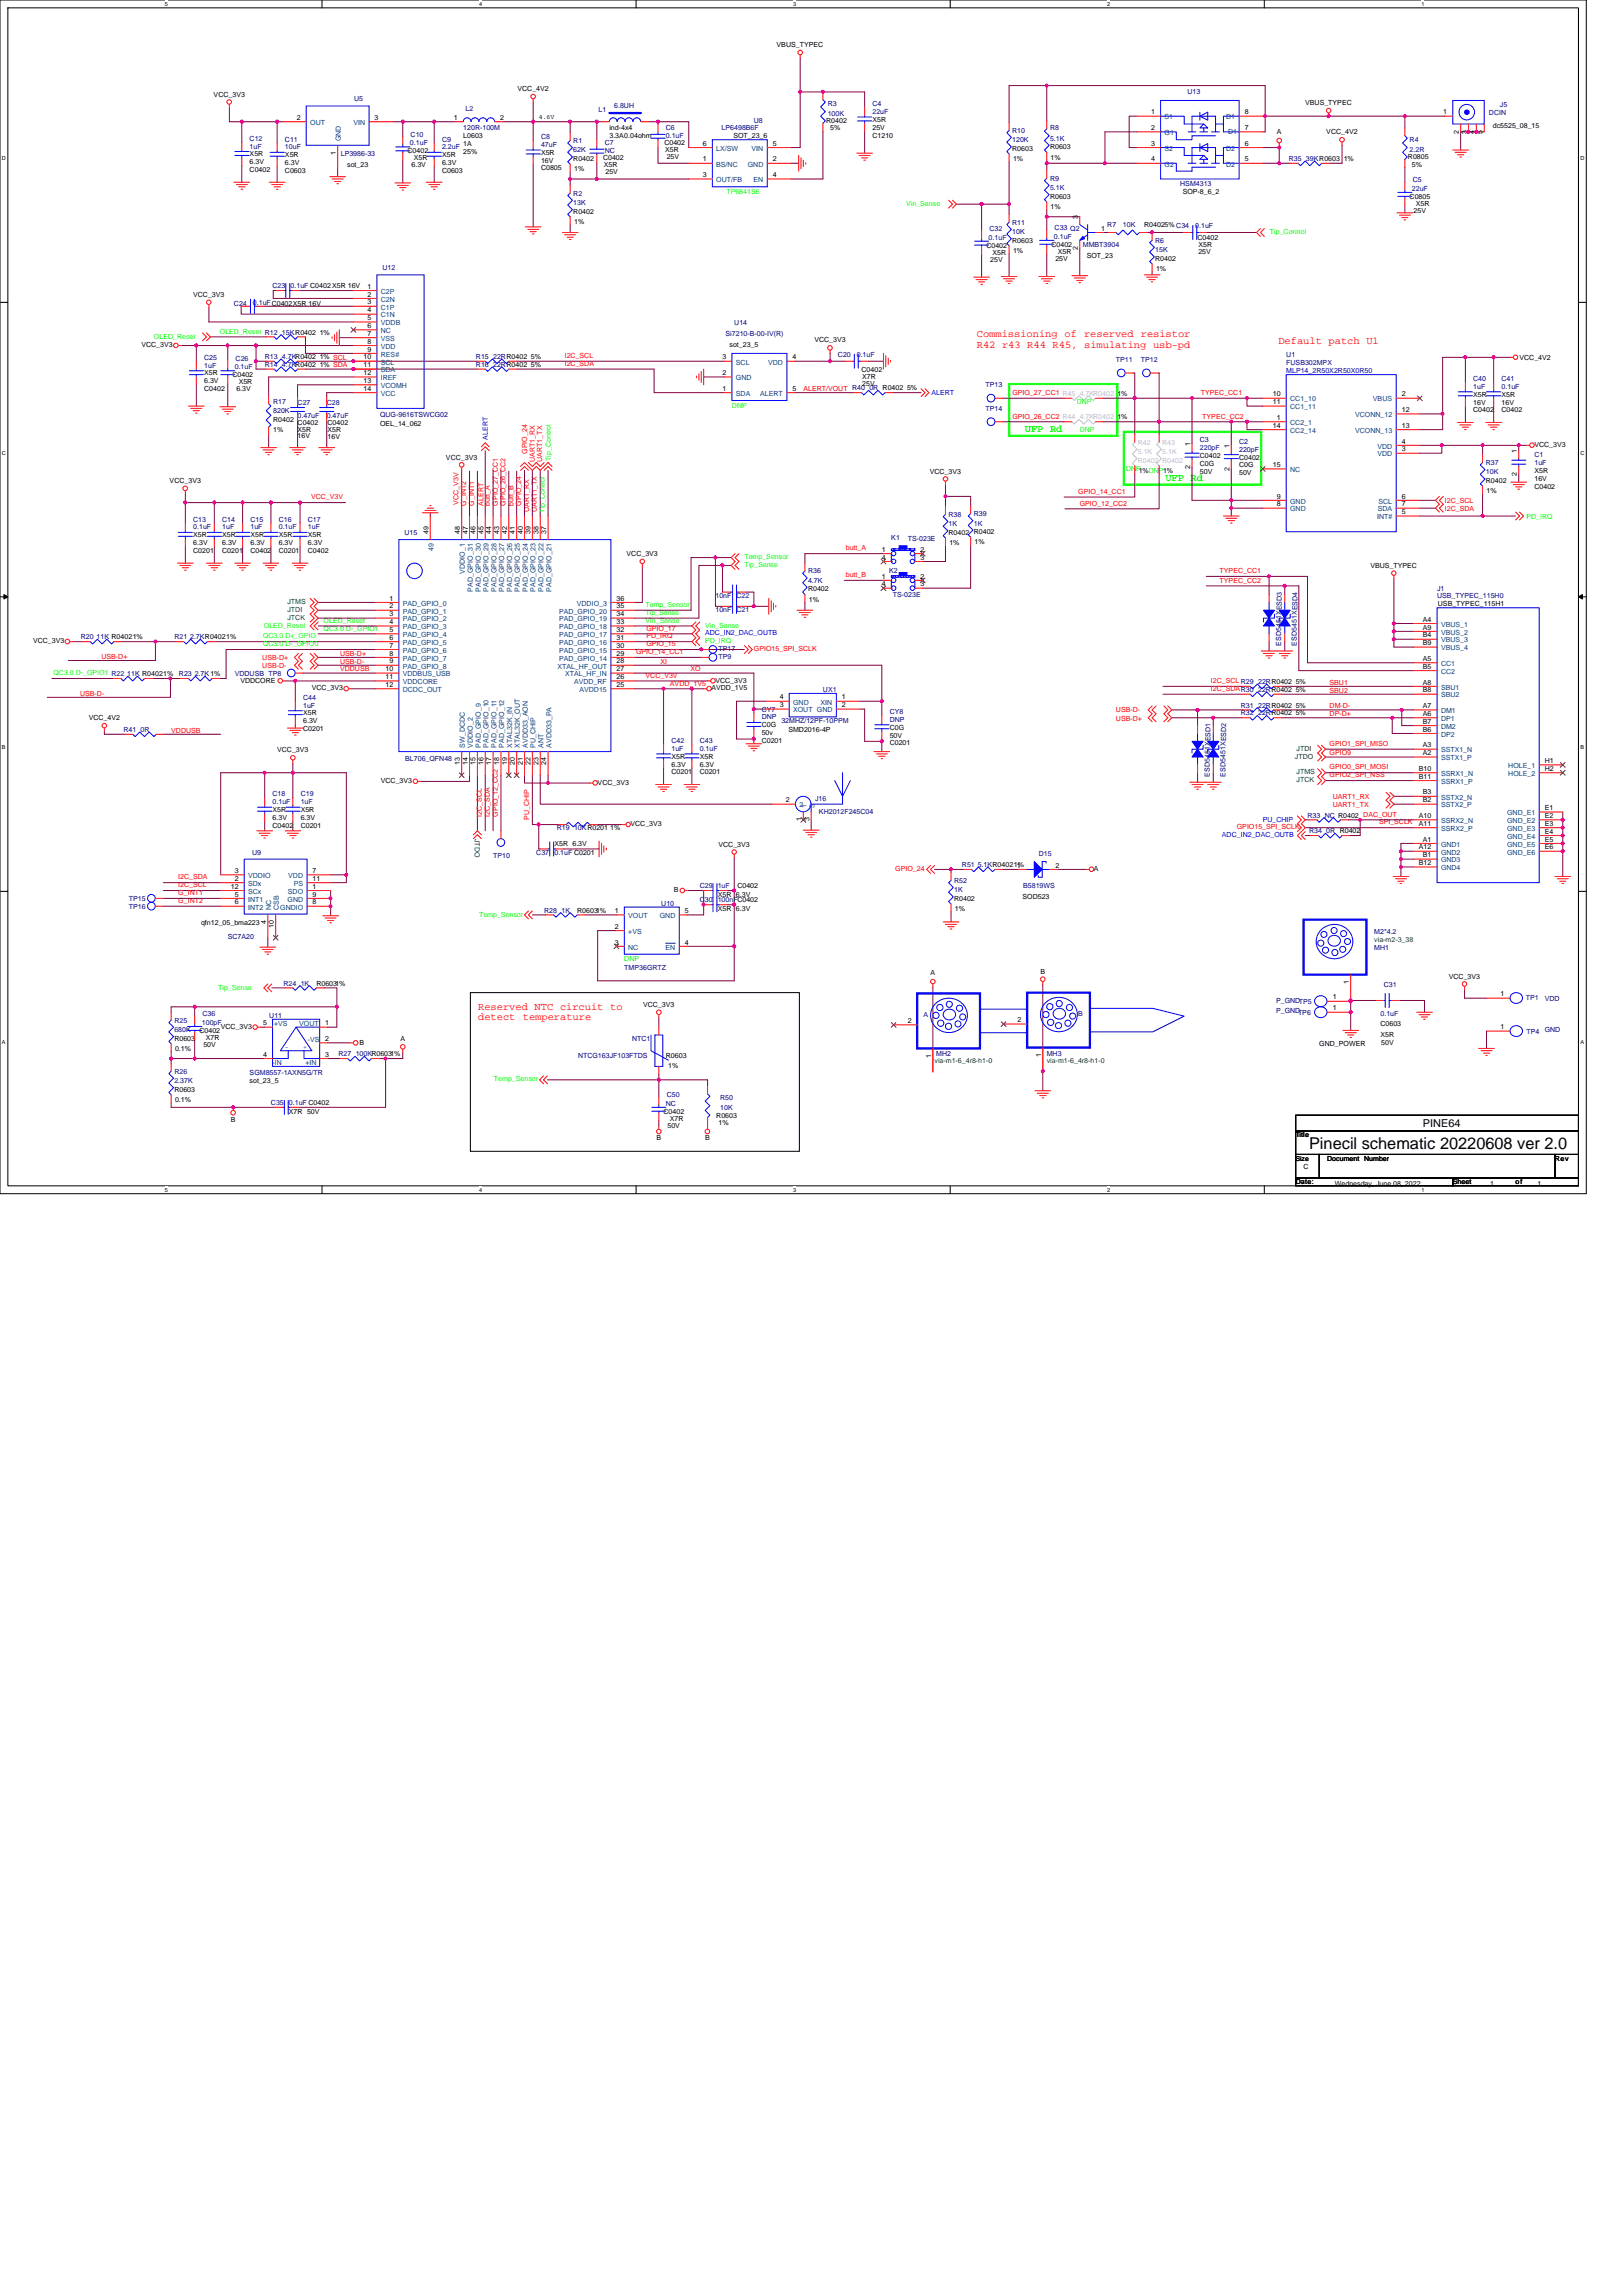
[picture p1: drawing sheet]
<svg xmlns="http://www.w3.org/2000/svg" width="210mm" height="297mm" viewBox="0 0 210 297" stroke-linecap="round" stroke-linejoin="round" font-family="sans-serif">
<defs><g id="words">
<text font-size="2.1" x="169.4" y="148.7">Pinecil schematic 20220608 ver 2.0</text>
<g font-size="1.4" fill="#f00">
<text x="126.4" y="43.6">Commissioning of reserved resistor</text>
<text x="126.4" y="45">R42 r43 R44 R45, simulating usb-pd</text>
<text x="165.4" y="44.5">Default patch U1</text>
<text x="61.9" y="130.6">Reserved NTC circuit to</text>
<text x="61.9" y="132">detect temperature</text>
</g>
<g font-size="1.4" fill="#0f0">
<text x="132.6" y="55.9">UFP Rd</text>
<text x="150.8" y="62.2">UFP Rd</text>
</g>
<text font-size="1.4" x="184.1" y="145.8">PINE64</text>
<g font-size=".9">
<text x="67" y="11.8">VCC_4V2</text>
<text x="100.5" y="6.1">VBUS_TYPEC</text>
<text x="27.6" y="12.5">VCC_3V3</text>
<text x="38.4" y="15.5">2</text>
<text x="48.5" y="15.5">3</text>
<text x="58.7" y="15.5">1</text>
<text x="59.9" y="17.9">L0603</text>
<text x="64.7" y="15.5">2</text>
<text x="78.8" y="16.8">ind-4x4</text>
<text x="78.8" y="17.8">3.3A0.04ohm</text>
<text x="94.9" y="17.9">SOT_23_6</text>
<text x="106.9" y="15.9">R0402</text>
<text x="107.4" y="16.9">5%</text>
<text x="112.9" y="17.8">C1210</text>
<text x="112.9" y="15.8">X5R</text>
<text x="112.9" y="16.8">25V</text>
<text x="148.9" y="14.8">1</text>
<text x="148.9" y="16.8">2</text>
<text x="161" y="16.8">7</text>
<text x="161" y="14.8">8</text>
<text x="165.2" y="17.4">A</text>
<text x="168.9" y="13.6">VBUS_TYPEC</text>
<text x="171.6" y="17.4">VCC_4V2</text>
<text x="186.7" y="14.8">1</text>
<text x="188.7" y="17.3" transform="rotate(-90 188.7 17.3)">2</text>
<text x="189.8" y="17.3" transform="rotate(-90 189.8 17.3)">3</text>
<text x="190.8" y="17.3" transform="rotate(-90 190.8 17.3)">4</text>
<text x="191.8" y="17.3" transform="rotate(-90 191.8 17.3)">5</text>
<text x="193.1" y="16.6">dc5525_08_15</text>
<text x="32.3" y="22.3">C0402</text>
<text x="32.3" y="20.2">X5R</text>
<text x="32.3" y="21.3">6.3V</text>
<text x="36.9" y="22.4">C0603</text>
<text x="36.9" y="20.3">X5R</text>
<text x="36.9" y="21.4">6.3V</text>
<text x="43.5" y="20" transform="rotate(-90 43.5 20)">1</text>
<text x="44.9" y="21.7">sot_23</text>
<text x="52.7" y="19.8">C0402</text>
<text x="53.2" y="21.7">6.3V</text>
<text x="53.6" y="20.7">X5R</text>
<text x="57.2" y="22.4">C0603</text>
<text x="57.2" y="20.3">X5R</text>
<text x="57.2" y="21.4">6.3V</text>
<text x="59.9" y="18.9">1A</text>
<text x="59.9" y="19.9">25%</text>
<text x="70" y="22.1">C0805</text>
<text x="70" y="20">X5R</text>
<text x="70" y="21">16V</text>
<text x="74.2" y="20.8">R0402</text>
<text x="74.3" y="22.2">1%</text>
<text x="78" y="20.7">C0402</text>
<text x="78.1" y="21.5">X5R</text>
<text x="78.3" y="22.5">25V</text>
<text x="86" y="18.8">C0402</text>
<text x="86.1" y="19.6">X5R</text>
<text x="86.3" y="20.5">25V</text>
<text x="90.9" y="18.9">6</text>
<text x="90.9" y="22.9">3</text>
<text x="90.9" y="20.9">1</text>
<text x="100" y="22.9">4</text>
<text x="100" y="18.9">5</text>
<text x="100" y="20.9">2</text>
<text x="131" y="19.5">R0603</text>
<text x="131.1" y="20.8">1%</text>
<text x="135.8" y="19.3">R0603</text>
<text x="135.9" y="20.6">1%</text>
<text x="148.9" y="18.9">3</text>
<text x="148.9" y="20.9">4</text>
<text x="161" y="18.9">6</text>
<text x="161" y="20.9">5</text>
<text x="182.2" y="20.5">R0805</text>
<text x="182.7" y="21.5">5%</text>
<text x="74.2" y="27.6">R0402</text>
<text x="74.3" y="29">1%</text>
<text x="135.8" y="25.7">R0603</text>
<text x="135.9" y="27">1%</text>
<text x="139.5" y="28.3" transform="rotate(-90 139.5 28.3)">3</text>
<text x="142.5" y="29.8">1</text>
<text x="148" y="29.4">R04025% C34</text>
<text x="153" y="25.1">SOP-8_6_2</text>
<text x="182.4" y="25.7">C0805</text>
<text x="182.9" y="27.5">25V</text>
<text x="183.2" y="26.6">X5R</text>
<text x="127.6" y="32">C0402</text>
<text x="128.1" y="33.8">25V</text>
<text x="128.4" y="32.9">X5R</text>
<text x="131" y="31.4">R0603</text>
<text x="131.1" y="32.7">1%</text>
<text x="136" y="31.9">C0402</text>
<text x="136.5" y="33.7">25V</text>
<text x="136.9" y="32.8">X5R</text>
<text x="139.5" y="32.3" transform="rotate(-90 139.5 32.3)">2</text>
<text x="140.6" y="33.3">SOT_23</text>
<text x="149.5" y="33.7">R0402</text>
<text x="149.6" y="35.1">1%</text>
<text x="154.9" y="31.1">C0402</text>
<text x="155" y="31.9">X5R</text>
<text x="155" y="32.8">25V</text>
<text x="25" y="38.4">VCC_3V3</text>
<text x="47.5" y="37.4">1</text>
<text x="47.5" y="38.4">2</text>
<text x="47.5" y="39.4">3</text>
<text x="47.5" y="40.4">4</text>
<text x="47.5" y="41.4">5</text>
<text x="18.3" y="44.9">VCC_3V3</text>
<text x="47" y="46.5">10</text>
<text x="47" y="47.5">11</text>
<text x="47.5" y="42.4">6</text>
<text x="47.5" y="43.5">7</text>
<text x="47.5" y="44.5">8</text>
<text x="47.5" y="45.5">9</text>
<text x="93.5" y="46.5">3</text>
<text x="94.4" y="44.9">sot_23_5</text>
<text x="102.5" y="46.5">4</text>
<text x="105.4" y="44.3">VCC_3V3</text>
<text x="196.6" y="46.5">VCC_4V2</text>
<text x="26.4" y="50.6">C0402</text>
<text x="26.4" y="48.6">X5R</text>
<text x="26.4" y="49.6">6.3V</text>
<text x="30.1" y="48.8">C0402</text>
<text x="30.6" y="50.6">6.3V</text>
<text x="30.9" y="49.7">X5R</text>
<text x="47" y="48.5">12</text>
<text x="47" y="49.6">13</text>
<text x="47" y="50.6">14</text>
<text x="93.5" y="48.5">2</text>
<text x="93.5" y="50.6">1</text>
<text x="102.5" y="50.6">5</text>
<text x="111.5" y="48.2">C0402</text>
<text x="111.5" y="49">X7R</text>
<text x="111.5" y="49.9">25V</text>
<text x="144.6" y="51.2">1%</text>
<text x="164.7" y="51.3">10</text>
<text x="164.7" y="52.3">11</text>
<text x="181.4" y="51.3">2</text>
<text x="181.4" y="53.3">12</text>
<text x="190.6" y="53.4">C0402</text>
<text x="190.6" y="51.3">X5R</text>
<text x="190.6" y="52.3">16V</text>
<text x="194.3" y="53.4">C0402</text>
<text x="194.3" y="51.3">X5R</text>
<text x="194.3" y="52.3">16V</text>
<text x="35.3" y="54.6">R0402</text>
<text x="35.3" y="55.9">1%</text>
<text x="38.5" y="55">C0402</text>
<text x="38.5" y="55.9">X5R</text>
<text x="38.5" y="56.7">16V</text>
<text x="42.4" y="55">C0402</text>
<text x="42.4" y="55.9">X5R</text>
<text x="42.4" y="56.8">16V</text>
<text x="49.2" y="55.1">OEL_14_062</text>
<text x="57.7" y="59.5">VCC_3V3</text>
<text x="144.6" y="54.3">1%</text>
<text x="154" y="57.7" transform="rotate(-90 154 57.7)">1</text>
<text x="155.2" y="59.2">C0402</text>
<text x="159.1" y="57.9" transform="rotate(-90 159.1 57.9)">1</text>
<text x="160.3" y="59.5">C0402</text>
<text x="164.7" y="55.4">14</text>
<text x="165.2" y="54.3">1</text>
<text x="181.4" y="55.4">13</text>
<text x="181.4" y="58.4">3</text>
<text x="181.4" y="57.4">4</text>
<text x="196.3" y="58.6" transform="rotate(-90 196.3 58.6)">1</text>
<text x="198.5" y="57.8">VCC_3V3</text>
<text x="21.9" y="62.5">VCC_3V3</text>
<text x="120.3" y="61.3">VCC_3V3</text>
<text x="154" y="60.7" transform="rotate(-90 154 60.7)">2</text>
<text x="155.2" y="60.3">C0G</text>
<text x="155.2" y="61.3">50V</text>
<text x="159.1" y="60.9" transform="rotate(-90 159.1 60.9)">2</text>
<text x="160.3" y="60.5">C0G</text>
<text x="160.3" y="61.5">50V</text>
<text x="164.7" y="60.4">15</text>
<text x="165.2" y="65.5">8</text>
<text x="165.2" y="64.5">9</text>
<text x="181.4" y="64.5">6</text>
<text x="181.4" y="65.5">7</text>
<text x="192.2" y="62.5">R0402</text>
<text x="192.3" y="63.8">1%</text>
<text x="196.3" y="61.6" transform="rotate(-90 196.3 61.6)">2</text>
<text x="198.5" y="63.2">C0402</text>
<text x="198.5" y="61.2">X5R</text>
<text x="198.5" y="62.2">16V</text>
<text x="25" y="71.5">C0201</text>
<text x="25" y="69.5">X5R</text>
<text x="25" y="70.5">6.3V</text>
<text x="28.7" y="71.5">C0201</text>
<text x="28.7" y="69.5">X5R</text>
<text x="28.7" y="70.5">6.3V</text>
<text x="32.4" y="71.5">C0402</text>
<text x="32.4" y="69.5">X5R</text>
<text x="32.4" y="70.5">6.3V</text>
<text x="36.1" y="71.5">C0201</text>
<text x="36.1" y="69.5">X5R</text>
<text x="36.1" y="70.5">6.3V</text>
<text x="39.8" y="71.5">C0402</text>
<text x="39.8" y="69.5">X5R</text>
<text x="39.8" y="70.5">6.3V</text>
<text x="55.4" y="69.1" transform="rotate(-90 55.4 69.1)">49</text>
<text x="59.5" y="69.1" transform="rotate(-90 59.5 69.1)">48</text>
<text x="60.5" y="69.1" transform="rotate(-90 60.5 69.1)">47</text>
<text x="61.5" y="69.1" transform="rotate(-90 61.5 69.1)">46</text>
<text x="62.5" y="69.1" transform="rotate(-90 62.5 69.1)">45</text>
<text x="63.6" y="69.1" transform="rotate(-90 63.6 69.1)">44</text>
<text x="64.6" y="69.1" transform="rotate(-90 64.6 69.1)">43</text>
<text x="65.6" y="69.1" transform="rotate(-90 65.6 69.1)">42</text>
<text x="66.6" y="69.1" transform="rotate(-90 66.6 69.1)">41</text>
<text x="67.6" y="69.1" transform="rotate(-90 67.6 69.1)">40</text>
<text x="68.6" y="69.1" transform="rotate(-90 68.6 69.1)">39</text>
<text x="69.7" y="69.1" transform="rotate(-90 69.7 69.1)">38</text>
<text x="70.7" y="69.1" transform="rotate(-90 70.7 69.1)">37</text>
<text x="81.1" y="71.9">VCC_3V3</text>
<text x="114.1" y="71.4">1</text>
<text x="119.1" y="71.4">2</text>
<text x="122.7" y="69.2">R0402 R0402</text>
<text x="122.8" y="70.5">1%</text>
<text x="126.1" y="70.4">1%</text>
<text x="181.4" y="66.5">5</text>
<text x="50.4" y="77.7">1</text>
<text x="79.8" y="77.7">36</text>
<text x="104.5" y="76.5">R0402</text>
<text x="104.6" y="77.8">1%</text>
<text x="114.1" y="72.4">4</text>
<text x="114.1" y="75.9">4</text>
<text x="114.1" y="74.8">1</text>
<text x="119.1" y="72.4">3</text>
<text x="119.1" y="75.9">3</text>
<text x="119.1" y="74.8">2</text>
<text x="177.3" y="73.5">VBUS_TYPEC</text>
<text x="4.3" y="83.2">VCC_3V3</text>
<text x="50.4" y="78.7">2</text>
<text x="50.4" y="79.7">3</text>
<text x="50.4" y="80.8">4</text>
<text x="50.4" y="81.8">5</text>
<text x="50.4" y="82.8">6</text>
<text x="50.4" y="83.8">7</text>
<text x="79.8" y="83.8">30</text>
<text x="79.8" y="82.8">31</text>
<text x="79.8" y="81.8">32</text>
<text x="79.8" y="80.8">33</text>
<text x="79.8" y="79.7">34</text>
<text x="79.8" y="78.7">35</text>
<text x="184.1" y="80.4">A4</text>
<text x="184.1" y="81.4">A9</text>
<text x="184.1" y="83.5">B9</text>
<text x="184.1" y="82.5">B4</text>
<text x="186" y="78.3">USB_TYPEC_115H1</text>
<text x="31.1" y="88.3">VDDCORE</text>
<text x="40.3" y="89.3">VCC_3V3</text>
<text x="49.9" y="86.8">10</text>
<text x="49.9" y="87.9">11</text>
<text x="49.9" y="88.9">12</text>
<text x="50.4" y="84.8">8</text>
<text x="50.4" y="85.8">9</text>
<text x="79.8" y="87.9">26</text>
<text x="79.8" y="86.8">27</text>
<text x="79.8" y="84.8">29</text>
<text x="79.8" y="88.9">25</text>
<text x="79.8" y="85.8">28</text>
<text x="92.1" y="89.3">AVDD_1V5</text>
<text x="92.6" y="88.3">VCC_3V3</text>
<text x="184.1" y="85.5">A5</text>
<text x="184.1" y="88.6">A8</text>
<text x="184.1" y="89.6">B8</text>
<text x="184.1" y="86.5">B5</text>
<text x="11.5" y="93.2">VCC_4V2</text>
<text x="39.2" y="94.6">C0201</text>
<text x="39.2" y="92.6">X5R</text>
<text x="39.2" y="93.6">6.3V</text>
<text x="98.6" y="94.1">C0G</text>
<text x="98.6" y="95.1">50v</text>
<text x="100.9" y="91.5">3</text>
<text x="100.9" y="90.5">4</text>
<text x="102" y="94.7">SMD2016-4P</text>
<text x="108.9" y="90.5">1</text>
<text x="108.9" y="91.5">2</text>
<text x="115.1" y="94.4">C0G</text>
<text x="115.1" y="95.4">50V</text>
<text x="184.1" y="92.6">A6</text>
<text x="184.1" y="91.6">A7</text>
<text x="184.1" y="93.6">B7</text>
<text x="184.1" y="94.7">B6</text>
<text x="35.9" y="97.3">VCC_3V3</text>
<text x="49.3" y="101.3">VCC_3V3</text>
<text x="59.5" y="99" transform="rotate(-90 59.5 99)">13</text>
<text x="60.5" y="99" transform="rotate(-90 60.5 99)">14</text>
<text x="61.5" y="99" transform="rotate(-90 61.5 99)">15</text>
<text x="62.5" y="99" transform="rotate(-90 62.5 99)">16</text>
<text x="63.6" y="99" transform="rotate(-90 63.6 99)">17</text>
<text x="64.6" y="99" transform="rotate(-90 64.6 99)">18</text>
<text x="65.6" y="99" transform="rotate(-90 65.6 99)">19</text>
<text x="66.6" y="99" transform="rotate(-90 66.6 99)">20</text>
<text x="67.6" y="99" transform="rotate(-90 67.6 99)">21</text>
<text x="68.6" y="99" transform="rotate(-90 68.6 99)">22</text>
<text x="69.7" y="99" transform="rotate(-90 69.7 99)">23</text>
<text x="70.7" y="99" transform="rotate(-90 70.7 99)">24</text>
<text x="77.3" y="101.5">VCC_3V3</text>
<text x="86.9" y="100.2">C0201</text>
<text x="86.9" y="98.1">X5R</text>
<text x="86.9" y="99.2">6.3V</text>
<text x="90.5" y="100.2">C0201</text>
<text x="90.5" y="98.1">X5R</text>
<text x="90.5" y="99.2">6.3V</text>
<text x="98.6" y="96.1">C0201</text>
<text x="115.1" y="96.4">C0201</text>
<text x="183.6" y="100.8">B11</text>
<text x="183.6" y="99.7">B10</text>
<text x="184.1" y="97.7">A2</text>
<text x="184.1" y="96.7">A3</text>
<text x="199.9" y="98.7">H1</text>
<text x="199.9" y="99.7">H2</text>
<text x="35.3" y="107.1">C0402</text>
<text x="35.3" y="105.1">X5R</text>
<text x="35.3" y="106.1">6.3V</text>
<text x="38.9" y="107.1">C0201</text>
<text x="38.9" y="105.1">X5R</text>
<text x="38.9" y="106.1">6.3V</text>
<text x="81.6" y="106.9">VCC_3V3</text>
<text x="101.7" y="103.8">2</text>
<text x="103.7" y="106.3" transform="rotate(-90 103.7 106.3)">1</text>
<text x="104.7" y="106.3" transform="rotate(-90 104.7 106.3)">3</text>
<text x="183.6" y="105.8">A10</text>
<text x="183.6" y="106.8">A11</text>
<text x="184.1" y="102.8">B3</text>
<text x="184.1" y="103.8">B2</text>
<text x="199.9" y="104.8">E1</text>
<text x="199.9" y="105.8">E2</text>
<text x="199.9" y="106.8">E3</text>
<text x="199.9" y="107.9">E4</text>
<text x="30.4" y="114">2</text>
<text x="30.4" y="112.9">3</text>
<text x="40.4" y="114">11</text>
<text x="40.4" y="112.9">7</text>
<text x="71.7" y="109.4">X5R 6.3V</text>
<text x="93" y="109.5">VCC_3V3</text>
<text x="131.6" y="112.2">1</text>
<text x="136.6" y="112.2">2</text>
<text x="141.5" y="112.7">A</text>
<text x="183.6" y="109.9">A12</text>
<text x="183.6" y="111.9">B12</text>
<text x="184.1" y="108.9">A1</text>
<text x="184.1" y="110.9">B1</text>
<text x="199.9" y="108.9">E5</text>
<text x="199.9" y="109.9">E6</text>
<text x="26" y="119.7">qfn12_05_bma223</text>
<text x="29.9" y="115">12</text>
<text x="30.4" y="116">5</text>
<text x="30.4" y="117">6</text>
<text x="34.4" y="119.5" transform="rotate(-90 34.4 119.5)">4</text>
<text x="35.4" y="120" transform="rotate(-90 35.4 120)">10</text>
<text x="40.4" y="115">1</text>
<text x="40.4" y="116">9</text>
<text x="40.4" y="117">8</text>
<text x="74.7" y="118.1">R06031%</text>
<text x="79.5" y="118.1">1</text>
<text x="87.2" y="115.4">B</text>
<text x="88.6" y="118.1">5</text>
<text x="92.9" y="116">X5R 6.3V</text>
<text x="92.9" y="117.9">X5R 6.3V</text>
<text x="95.4" y="114.9">C0402</text>
<text x="123.4" y="116.5">R0402</text>
<text x="123.5" y="117.9">1%</text>
<text x="132.3" y="116.2">SOD523</text>
<text x="79.5" y="122.2">3</text>
<text x="79.5" y="120.2">2</text>
<text x="88.6" y="122.2">4</text>
<text x="40.9" y="127.5">R06031%</text>
<text x="83.2" y="130.3">VCC_3V3</text>
<text x="120.4" y="126.2">A</text>
<text x="134.6" y="126">B</text>
<text x="172.4" y="130.7">1</text>
<text x="172.4" y="129.3">1</text>
<text x="174.5" y="127.3" transform="rotate(-90 174.5 127.3)">1</text>
<text x="187.5" y="126.6">VCC_3V3</text>
<text x="194.1" y="128.9">1</text>
<text x="22.6" y="134.6">R0603</text>
<text x="22.6" y="136">0.1%</text>
<text x="25.8" y="133.6">C0402</text>
<text x="26.3" y="135.4">50V</text>
<text x="26.6" y="134.5">X7R</text>
<text x="28.6" y="133.1">VCC_3V3</text>
<text x="34" y="136.7">4</text>
<text x="34" y="132.7">5</text>
<text x="42.1" y="136.7">3</text>
<text x="42.1" y="134.7">2</text>
<text x="42.1" y="132.7">1</text>
<text x="46.5" y="135.1">B</text>
<text x="51.8" y="134.6">A</text>
<text x="86.1" y="136.9">R0603</text>
<text x="117.4" y="132.4">2</text>
<text x="120.5" y="136.9" transform="rotate(-90 120.5 136.9)">1</text>
<text x="131.7" y="132.2">2</text>
<text x="134.7" y="136.8" transform="rotate(-90 134.7 136.8)">1</text>
<text x="170.7" y="135.3">GND_POWER</text>
<text x="178.6" y="132.8">C0603</text>
<text x="178.6" y="134.1">X5R</text>
<text x="178.7" y="135.1">50V</text>
<text x="194.1" y="133.2">1</text>
<text x="22.6" y="141.2">R0603</text>
<text x="22.6" y="142.6">0.1%</text>
<text x="32.3" y="140.1">sot_23_5</text>
<text x="86.5" y="138.2">1%</text>
<text x="29.9" y="145.1">B</text>
<text x="37.4" y="144.1">X7R 50V</text>
<text x="84.9" y="147.5">B</text>
<text x="85.9" y="144.1">C0402</text>
<text x="86.4" y="145.9">50V</text>
<text x="86.7" y="145">X7R</text>
<text x="91.2" y="147.5">B</text>
<text x="92.7" y="144.7">R0603</text>
<text x="93" y="145.6">1%</text>
<text x="167.6" y="147.1">Title</text>
<text x="167.6" y="150.2">Size</text>
<text x="167.6" y="153.2">Date:</text>
<text x="168.7" y="151.2">C</text>
<text x="171.7" y="150.2">Document Number</text>
<text x="172.7" y="153.4">Wednesday, June 08, 2022</text>
<text x="188" y="153.2">Sheet</text>
<text x="192.8" y="153.4">1</text>
<text x="196.1" y="153.2">of</text>
<text x="198.9" y="153.4">1</text>
<text x="201.2" y="150.2">Rev</text>
</g>
<g font-size=".9" fill="#004080">
<text x="40.1" y="16.2">OUT</text>
<text x="45.7" y="16.2">VIN</text>
<text x="150.7" y="15.5">S1</text>
<text x="150.7" y="17.5">G1</text>
<text x="158.6" y="15.5">D1</text>
<text x="158.9" y="17.4">D1</text>
<text x="44.1" y="18.3" transform="rotate(-90 44.1 18.3)">GND</text>
<text x="92.7" y="19.5">LX/SW</text>
<text x="92.7" y="23.6">OUT/FB</text>
<text x="92.7" y="21.5">BS/NC</text>
<text x="96.8" y="21.5">GND</text>
<text x="97.2" y="19.5">VIN</text>
<text x="97.5" y="23.6">EN</text>
<text x="150.7" y="19.5">S2</text>
<text x="150.7" y="21.5">G2</text>
<text x="158.6" y="19.5">D2</text>
<text x="158.6" y="21.5">D2</text>
<text x="49.3" y="38">C2P</text>
<text x="49.3" y="39">C2N</text>
<text x="49.3" y="40">C1P</text>
<text x="49.3" y="41.1">C1N</text>
<text x="49.3" y="42.1">VDDB</text>
<text x="49.3" y="43.1">NC</text>
<text x="49.3" y="44.1">VSS</text>
<text x="49.3" y="45.1">VDD</text>
<text x="49.3" y="46.1">RES#</text>
<text x="49.3" y="47.2">SCL</text>
<text x="95.2" y="47.2">SCL</text>
<text x="99.4" y="47.2">VDD</text>
<text x="49.3" y="48.2">SDA</text>
<text x="49.3" y="49.2">IREF</text>
<text x="49.3" y="50.2">VCOMH</text>
<text x="49.3" y="51.2">VCC</text>
<text x="95.2" y="49.2">GND</text>
<text x="95.2" y="51.2">SDA</text>
<text x="98.4" y="51.2">ALERT</text>
<text x="166.9" y="51.9">CC1_10</text>
<text x="166.9" y="53">CC1_11</text>
<text x="175.3" y="54">VCONN_12</text>
<text x="177.6" y="51.9">VBUS</text>
<text x="166.9" y="55">CC2_1</text>
<text x="166.9" y="56">CC2_14</text>
<text x="175.3" y="56">VCONN_13</text>
<text x="178.2" y="59.1">VDD</text>
<text x="178.2" y="58">VDD</text>
<text x="166.9" y="65.2">GND</text>
<text x="166.9" y="61.1">NC</text>
<text x="178.4" y="65.2">SCL</text>
<text x="56.1" y="71.3" transform="rotate(-90 56.1 71.3)">49</text>
<text x="166.9" y="66.2">GND</text>
<text x="178.2" y="67.2">INT#</text>
<text x="178.2" y="66.2">SDA</text>
<text x="60.2" y="74.2" transform="rotate(-90 60.2 74.2)">VDDIO_1</text>
<text x="61.2" y="76.5" transform="rotate(-90 61.2 76.5)">PAD_GPIO_31</text>
<text x="62.2" y="76.5" transform="rotate(-90 62.2 76.5)">PAD_GPIO_30</text>
<text x="63.2" y="76.5" transform="rotate(-90 63.2 76.5)">PAD_GPIO_29</text>
<text x="64.2" y="76.5" transform="rotate(-90 64.2 76.5)">PAD_GPIO_28</text>
<text x="65.2" y="76.5" transform="rotate(-90 65.2 76.5)">PAD_GPIO_27</text>
<text x="66.3" y="76.5" transform="rotate(-90 66.3 76.5)">PAD_GPIO_26</text>
<text x="67.3" y="76.5" transform="rotate(-90 67.3 76.5)">PAD_GPIO_25</text>
<text x="68.3" y="76.5" transform="rotate(-90 68.3 76.5)">PAD_GPIO_24</text>
<text x="69.3" y="76.5" transform="rotate(-90 69.3 76.5)">PAD_GPIO_23</text>
<text x="70.3" y="76.5" transform="rotate(-90 70.3 76.5)">PAD_GPIO_22</text>
<text x="71.3" y="76.5" transform="rotate(-90 71.3 76.5)">PAD_GPIO_21</text>
<text x="52.1" y="78.4">PAD_GPIO_0</text>
<text x="52.1" y="79.4">PAD_GPIO_1</text>
<text x="52.1" y="80.4">PAD_GPIO_2</text>
<text x="52.1" y="81.4">PAD_GPIO_3</text>
<text x="52.1" y="82.4">PAD_GPIO_4</text>
<text x="52.1" y="83.4">PAD_GPIO_5</text>
<text x="72.3" y="83.4">PAD_GPIO_16</text>
<text x="72.3" y="82.4">PAD_GPIO_17</text>
<text x="72.3" y="81.4">PAD_GPIO_18</text>
<text x="72.3" y="80.4">PAD_GPIO_19</text>
<text x="72.3" y="79.4">PAD_GPIO_20</text>
<text x="74.6" y="78.4">VDDIO_3</text>
<text x="186.4" y="81.1">VBUS_1</text>
<text x="186.4" y="82.1">VBUS_2</text>
<text x="186.4" y="83.1">VBUS_3</text>
<text x="52.1" y="84.5">PAD_GPIO_6</text>
<text x="52.1" y="85.5">PAD_GPIO_7</text>
<text x="52.1" y="86.5">PAD_GPIO_8</text>
<text x="52.1" y="87.5">VDDBUS_USB</text>
<text x="52.1" y="88.5">VDDCORE</text>
<text x="52.1" y="89.5">DCDC_OUT</text>
<text x="72.1" y="86.5">XTAL_HF_OUT</text>
<text x="72.3" y="85.5">PAD_GPIO_14</text>
<text x="72.3" y="84.5">PAD_GPIO_15</text>
<text x="73.1" y="87.5">XTAL_HF_IN</text>
<text x="74.3" y="88.5">AVDD_RF</text>
<text x="75" y="89.5">AVDD15</text>
<text x="186.4" y="86.2">CC1</text>
<text x="186.4" y="89.2">SBU1</text>
<text x="186.4" y="84.1">VBUS_4</text>
<text x="186.4" y="87.2">CC2</text>
<text x="102.6" y="92.2">XOUT GND</text>
<text x="102.6" y="91.1">GND</text>
<text x="106.2" y="91.1">XIN</text>
<text x="186.4" y="93.3">DP1</text>
<text x="186.4" y="92.3">DM1</text>
<text x="186.4" y="90.2">SBU2</text>
<text x="186.4" y="94.3">DM2</text>
<text x="186.4" y="95.3">DP2</text>
<text x="60.2" y="96.7" transform="rotate(-90 60.2 96.7)">SW_DCDC</text>
<text x="61.2" y="96.7" transform="rotate(-90 61.2 96.7)">VDDIO_2</text>
<text x="62.2" y="96.7" transform="rotate(-90 62.2 96.7)">PAD_GPIO_9</text>
<text x="63.2" y="96.7" transform="rotate(-90 63.2 96.7)">PAD_GPIO_10</text>
<text x="64.2" y="96.7" transform="rotate(-90 64.2 96.7)">PAD_GPIO_11</text>
<text x="65.2" y="96.7" transform="rotate(-90 65.2 96.7)">PAD_GPIO_12</text>
<text x="66.3" y="96.7" transform="rotate(-90 66.3 96.7)">XTAL32K_IN</text>
<text x="67.3" y="96.7" transform="rotate(-90 67.3 96.7)">XTAL32K_OUT</text>
<text x="68.3" y="96.7" transform="rotate(-90 68.3 96.7)">AVDD33_AON</text>
<text x="69.3" y="96.7" transform="rotate(-90 69.3 96.7)">PU_CHIP</text>
<text x="70.3" y="96.7" transform="rotate(-90 70.3 96.7)">ANT</text>
<text x="71.3" y="96.7" transform="rotate(-90 71.3 96.7)">AVDD33_PA</text>
<text x="186.4" y="98.4">SSTX1_P</text>
<text x="186.4" y="97.3">SSTX1_N</text>
<text x="186.4" y="101.4">SSRX1_P</text>
<text x="186.4" y="100.4">SSRX1_N</text>
<text x="195.1" y="99.4">HOLE_1</text>
<text x="195.1" y="100.4">HOLE_2</text>
<text x="103.4" y="104.5">2</text>
<text x="104.4" y="104.5" transform="rotate(-90 104.4 104.5)">1</text>
<text x="105.4" y="104.5" transform="rotate(-90 105.4 104.5)">3</text>
<text x="186.4" y="106.5">SSRX2_N</text>
<text x="186.4" y="107.5">SSRX2_P</text>
<text x="186.4" y="103.4">SSTX2_N</text>
<text x="186.4" y="104.5">SSTX2_P</text>
<text x="195" y="105.5">GND_E1</text>
<text x="195" y="106.5">GND_E2</text>
<text x="195" y="107.5">GND_E3</text>
<text x="32.1" y="113.6">VDDIO</text>
<text x="37.3" y="113.6">VDD</text>
<text x="186.4" y="109.5">GND1</text>
<text x="186.4" y="110.6">GND2</text>
<text x="186.4" y="112.6">GND4</text>
<text x="186.4" y="111.6">GND3</text>
<text x="195" y="108.5">GND_E4</text>
<text x="195" y="109.5">GND_E5</text>
<text x="195" y="110.6">GND_E6</text>
<text x="32.1" y="114.6">SDx</text>
<text x="32.1" y="116.6">INT1</text>
<text x="32.1" y="117.7">INT2</text>
<text x="32.1" y="115.6">SCx</text>
<text x="35.1" y="117.8" transform="rotate(-90 35.1 117.8)">NC</text>
<text x="36.1" y="117.8" transform="rotate(-90 36.1 117.8)">CSB</text>
<text x="36.3" y="117.7">GNDIO</text>
<text x="37.2" y="116.6">GND</text>
<text x="37.3" y="115.6">SDO</text>
<text x="38" y="114.6">PS</text>
<text x="81.3" y="118.8">VOUT</text>
<text x="85.4" y="118.8">GND</text>
<text x="81.3" y="122.9">NC</text>
<text x="81.3" y="120.8">+VS</text>
<text x="86.1" y="122.9">EN</text>
<text x="35.3" y="137.8">-IN</text>
<text x="35.5" y="132.8">+VS</text>
<text x="38.7" y="132.7">VOUT</text>
<text x="39.5" y="137.8">+IN</text>
<text x="39.8" y="134.8">-VS</text>
</g>
<g font-size=".9" fill="#000080">
<text x="45.8" y="13.1">U5</text>
<text x="53.1" y="17.7">C10</text>
<text x="59.9" y="16.9">120R-100M</text>
<text x="60.2" y="14.3">L2</text>
<text x="70" y="18">C8</text>
<text x="77.4" y="14.4">L1</text>
<text x="79.5" y="14">6.8UH</text>
<text x="86.1" y="16.8">C6</text>
<text x="86.1" y="17.9">0.1uF</text>
<text x="93.4" y="16.9">LP6498B6F</text>
<text x="97.5" y="15.9">U8</text>
<text x="107.1" y="13.7">R3</text>
<text x="107.1" y="14.9">100K</text>
<text x="112.9" y="13.7">C4</text>
<text x="112.9" y="14.8">22uF</text>
<text x="131" y="17.2">R10</text>
<text x="135.8" y="16.9">R8</text>
<text x="153.6" y="12.2">U13</text>
<text x="192.6" y="14.8">DCIN</text>
<text x="194.1" y="13.8">J5</text>
<text x="32.3" y="18.2">C12</text>
<text x="32.3" y="19.2">1uF</text>
<text x="36.9" y="18.3">C11</text>
<text x="36.9" y="19.3">10uF</text>
<text x="44.1" y="20.1">LP3986-33</text>
<text x="53" y="18.8">0.1uF</text>
<text x="57.2" y="18.3">C9</text>
<text x="57.2" y="19.3">2.2uF</text>
<text x="70" y="19">47uF</text>
<text x="74.2" y="18.5">R1</text>
<text x="74.2" y="19.7">62K</text>
<text x="78.2" y="18.7">C7</text>
<text x="78.2" y="19.8">NC</text>
<text x="131" y="18.4">120K</text>
<text x="135.8" y="18.2">5.1K</text>
<text x="135.8" y="23.4">R9</text>
<text x="166.7" y="20.8">R35 39KR0603 1%</text>
<text x="182.4" y="18.4">R4</text>
<text x="182.4" y="19.6">2.2R</text>
<text x="182.8" y="23.6">C5</text>
<text x="74.2" y="25.3">R2</text>
<text x="74.2" y="26.5">13K</text>
<text x="128" y="29.9">C32</text>
<text x="131" y="29.1">R11</text>
<text x="135.8" y="24.6">5.1K</text>
<text x="136.4" y="29.8">C33 Q2</text>
<text x="143.3" y="29.4">R7</text>
<text x="145.3" y="29.4">10K</text>
<text x="152.7" y="24.1">HSM4313</text>
<text x="154.6" y="29.5">0.1uF</text>
<text x="182.7" y="24.7">22uF</text>
<text x="49.5" y="35">U12</text>
<text x="127.9" y="31">0.1uF</text>
<text x="131" y="30.3">10K</text>
<text x="136.4" y="30.9">0.1uF</text>
<text x="140.1" y="31.9">MMBT3904</text>
<text x="149.5" y="31.4">R6</text>
<text x="149.5" y="32.6">15K</text>
<text x="30.3" y="39.5">C24</text>
<text x="32.7" y="39.4">0.1uFC0402X5R 16V</text>
<text x="35.3" y="37.3">C23</text>
<text x="37.6" y="37.3">0.1uF C0402X5R 16V</text>
<text x="26.4" y="46.5">C25</text>
<text x="26.4" y="47.6">1uF</text>
<text x="30.4" y="47.8">0.1uF</text>
<text x="30.5" y="46.7">C26</text>
<text x="34.2" y="47.5">R14 4.7KR0402 1% SDA</text>
<text x="34.2" y="46.4">R13 4.7KR0402 1% SCL</text>
<text x="61.6" y="46.4">R15 22RR0402 5%</text>
<text x="61.6" y="47.5">R16 22RR0402 5%</text>
<text x="93.9" y="43.5">Si7210-B-00-IV(R)</text>
<text x="95" y="42.1">U14</text>
<text x="108.4" y="46.1">C20</text>
<text x="110.8" y="46.1">0.1uF</text>
<text x="144.4" y="46.8">TP11</text>
<text x="147.6" y="46.8">TP12</text>
<text x="166.4" y="46.2">U1</text>
<text x="166.4" y="47.3">FUSB302MPX</text>
<text x="35.3" y="52.2">R17</text>
<text x="35.3" y="53.4">820K</text>
<text x="38.5" y="52.3">C27</text>
<text x="42.3" y="52.3">C28</text>
<text x="49.2" y="54">QUG-9616TSWCG02</text>
<text x="127.5" y="53.1">TP14</text>
<text x="127.5" y="50.1">TP13</text>
<text x="190.6" y="49.3">C40</text>
<text x="190.6" y="50.3">1uF</text>
<text x="194.3" y="49.3">C41</text>
<text x="194.3" y="50.3">0.1uF</text>
<text x="38.5" y="54.1">0.47uF</text>
<text x="42.3" y="54.1">0.47uF</text>
<text x="155.2" y="57.2">C3</text>
<text x="155.2" y="58.2">220pF</text>
<text x="160.3" y="57.4">C2</text>
<text x="160.3" y="58.4">220pF</text>
<text x="198.5" y="59.1">C1</text>
<text x="192.2" y="60.2">R37</text>
<text x="192.2" y="61.4">10K</text>
<text x="198.5" y="60.2">1uF</text>
<text x="25" y="67.5">C13</text>
<text x="25" y="68.5">0.1uF</text>
<text x="28.7" y="67.5">C14</text>
<text x="28.7" y="68.5">1uF</text>
<text x="32.4" y="67.5">C15</text>
<text x="32.4" y="68.5">1uF</text>
<text x="36.1" y="67.5">C16</text>
<text x="36.1" y="68.5">0.1uF</text>
<text x="39.8" y="67.5">C17</text>
<text x="39.8" y="68.5">1uF</text>
<text x="52.3" y="69.2">U15</text>
<text x="115.3" y="69.9">K1</text>
<text x="117.5" y="70">TS-023E</text>
<text x="122.7" y="66.9">R38</text>
<text x="122.7" y="68.1">1K</text>
<text x="126" y="66.8">R39</text>
<text x="126" y="68">1K</text>
<text x="92.6" y="77.3">10nF</text>
<text x="95.3" y="77.3">C22</text>
<text x="104.5" y="74.2">R36</text>
<text x="104.5" y="75.4">4.7K</text>
<text x="115" y="74.1">K2</text>
<text x="115.5" y="77.2">TS-023E</text>
<text x="185.9" y="76.4">J1</text>
<text x="185.9" y="77.4">USB_TYPEC_115H0</text>
<text x="10.5" y="82.7">R20 11K R04021%</text>
<text x="22.6" y="82.7">R21 2.7KR04021%</text>
<text x="92.6" y="79.2">10nF</text>
<text x="95.3" y="79.2">C21</text>
<text x="165.7" y="83.5" transform="rotate(-90 165.7 83.5)">ESD5451XESD3</text>
<text x="167.8" y="83.5" transform="rotate(-90 167.8 83.5)">ESD5451XESD4</text>
<text x="23.2" y="87.5">R23 2.7K 1%</text>
<text x="30.4" y="87.4">VDDUSB TP8</text>
<text x="93" y="85.3">TP9</text>
<text x="93" y="84.2">TP17</text>
<text x="106.5" y="89.5">UX1</text>
<text x="16" y="94.7">R41 0R</text>
<text x="39.2" y="90.5">C44</text>
<text x="39.2" y="91.5">1uF</text>
<text x="98.6" y="92.1">CY7</text>
<text x="98.6" y="93.1">DNP</text>
<text x="101.1" y="93.6">32MHZ/12PF-10PPM</text>
<text x="115.1" y="92.4">CY8</text>
<text x="115.1" y="93.4">DNP</text>
<text x="160.5" y="92.6">R32 22RR0402 5%</text>
<text x="160.5" y="91.5">R31 22RR0402 5%</text>
<text x="52.4" y="98.5">BL706_QFN48</text>
<text x="86.9" y="96.1">C42</text>
<text x="86.9" y="97.1">1uF</text>
<text x="90.5" y="96.1">C43</text>
<text x="90.5" y="97.1">0.1uF</text>
<text x="156.5" y="100.5" transform="rotate(-90 156.5 100.5)">ESD5451XESD1</text>
<text x="158.5" y="100.5" transform="rotate(-90 158.5 100.5)">ESD5451XESD2</text>
<text x="35.3" y="103">C18</text>
<text x="35.3" y="104.1">0.1uF</text>
<text x="38.9" y="103">C19</text>
<text x="38.9" y="104.1">1uF</text>
<text x="72" y="107.4">R19 10KR0201 1%</text>
<text x="105.5" y="103.7">J16</text>
<text x="106" y="105.3">KH2012F245C04</text>
<text x="169.2" y="105.8">R33 NC R0402 DAC_OUT</text>
<text x="169.4" y="107.8">R34 0R R0402</text>
<text x="32.6" y="110.6">U9</text>
<text x="63.8" y="111">TP10</text>
<text x="69.4" y="110.6">C37</text>
<text x="71.7" y="110.6">0.1uF C0201</text>
<text x="124.5" y="112.2">R51 5.1KR04021%</text>
<text x="134.4" y="110.8">D15</text>
<text x="16.7" y="117.6">TP16</text>
<text x="16.7" y="116.5">TP15</text>
<text x="70.4" y="118.1">R28 1K</text>
<text x="85.6" y="117.2">U10</text>
<text x="90.5" y="114.9">C29</text>
<text x="90.5" y="116.8">C30</text>
<text x="92.9" y="114.9">1uF</text>
<text x="92.9" y="116.8">100nFC0402</text>
<text x="123.4" y="114.2">R52</text>
<text x="123.4" y="115.4">1K</text>
<text x="132.4" y="114.8">B5819WS</text>
<text x="29.5" y="121.5">SC7A20</text>
<text x="80.8" y="125.5">TMP36GRTZ</text>
<text x="177.8" y="120.8">M2*4.2</text>
<text x="177.8" y="122.9">MH1</text>
<text x="26.2" y="131.5">C36</text>
<text x="34.8" y="131.7">U11</text>
<text x="36.7" y="127.5">R24 1K</text>
<text x="119.5" y="131.6">A</text>
<text x="139.5" y="131.4">B</text>
<text x="165.1" y="131.1">P_GNDTP6</text>
<text x="165.1" y="129.8">P_GNDTP5</text>
<text x="178.6" y="131.5">0.1uF</text>
<text x="179" y="127.7">C31</text>
<text x="197.4" y="129.3">TP1</text>
<text x="199.9" y="129.5">VDD</text>
<text x="22.6" y="132.3">R25</text>
<text x="22.6" y="133.5">680K</text>
<text x="26.1" y="132.6">100pF</text>
<text x="43.8" y="136.7">R27 100KR06031%</text>
<text x="74.8" y="136.9">NTCG163JF103FTDS</text>
<text x="81.8" y="134.7">NTC1</text>
<text x="121.1" y="136.7">MH2</text>
<text x="135.4" y="136.6">MH3</text>
<text x="197.5" y="133.7">TP4</text>
<text x="199.9" y="133.5">GND</text>
<text x="22.6" y="138.9">R26</text>
<text x="22.6" y="140.1">2.37K</text>
<text x="32.3" y="139.1">SGM8557-1AXN5G/TR</text>
<text x="35.1" y="143">C35</text>
<text x="37.4" y="143">0.1uF C0402</text>
<text x="86.1" y="143.1">NC</text>
<text x="86.3" y="141.9">C50</text>
<text x="93.2" y="142.3">R50</text>
<text x="93.2" y="143.6">10K</text>
</g>
<g font-size=".9" fill="#0f0">
<text x="94" y="25.1">TP6841S6</text>
<text x="117.2" y="26.6">Vin_Sense</text>
<text x="164.3" y="30.3">Tip_Control</text>
<text x="19.9" y="43.8">OLED_Reset</text>
<text x="28.4" y="43.2">OLED_Reset R12 15KR0402 1%</text>
<text x="94.7" y="52.7">DNP</text>
<text x="139.3" y="52.2">DNP</text>
<text x="71.2" y="59.6" transform="rotate(-90 71.2 59.6)">Tip_Control</text>
<text x="139.7" y="55.9">DNP</text>
<text x="145.7" y="61">DNP1%DNP1%</text>
<text x="70.5" y="66.3" transform="rotate(-90 70.5 66.3)">Tip_Control</text>
<text x="197.5" y="67.2">PD_IRQ</text>
<text x="96.3" y="73.4">Tip_Sense</text>
<text x="96.3" y="72.3">Temp_Sensor</text>
<text x="34" y="82.6">QC3.0 D+_GPIO</text>
<text x="34" y="83.6">QC3.0 D-_GPIO0</text>
<text x="34.1" y="81.3">OLED_Reset</text>
<text x="41.9" y="81.6">QC3.0 D-_GPIO1</text>
<text x="41.9" y="80.6">OLED_Reset</text>
<text x="83.5" y="80.6">Vin_Sense</text>
<text x="83.5" y="79.5">Tip_Sense</text>
<text x="83.5" y="78.5">Temp_Sensor</text>
<text x="91.2" y="83.2">PD_IRQ</text>
<text x="91.2" y="81.2">Vin_Sense</text>
<text x="6.9" y="87.4">QC3.0 D-_GPIO1 R22 11K R04021%</text>
<text x="62" y="118.6">Temp_Sensor</text>
<text x="80.8" y="124.4">DNP</text>
<text x="28.2" y="128">Tip_Sense</text>
<text x="63.9" y="139.9">Temp_Sensor</text>
</g>
<g font-size=".9" fill="#f00">
<text x="73.1" y="46.3">I2C_SCL</text>
<text x="73.1" y="47.3">I2C_SDA</text>
<text x="103.9" y="50.6">ALERT/VOUT R40 0R R0402 5%</text>
<text x="131" y="51.1">GPIO_27_CC1 R45 4.7KR0402</text>
<text x="155.4" y="51.1">TYPEC_CC1</text>
<text x="68.2" y="58.7" transform="rotate(-90 68.2 58.7)">GPIO_24</text>
<text x="69.2" y="59.7" transform="rotate(-90 69.2 59.7)">UART1_RX</text>
<text x="70.1" y="59.7" transform="rotate(-90 70.1 59.7)">UART1_TX</text>
<text x="131" y="54.1">GPIO_26_CC2 R44 4.7KR0402</text>
<text x="155.6" y="54.1">TYPEC_CC2</text>
<text x="40.2" y="64.6">VCC_V3V</text>
<text x="59.3" y="65.3" transform="rotate(-90 59.3 65.3)">VCC_V3V</text>
<text x="60.3" y="65.4" transform="rotate(-90 60.3 65.4)">G_INT2</text>
<text x="61.3" y="65.4" transform="rotate(-90 61.3 65.4)">G_INT1</text>
<text x="62.6" y="65.4" transform="rotate(-90 62.6 65.4)">ALERT</text>
<text x="63.4" y="65.4" transform="rotate(-90 63.4 65.4)">butt_A</text>
<text x="64.4" y="65.4" transform="rotate(-90 64.4 65.4)">GPIO_27_CC1</text>
<text x="65.4" y="65.4" transform="rotate(-90 65.4 65.4)">GPIO_26_CC2</text>
<text x="66.4" y="65.4" transform="rotate(-90 66.4 65.4)">butt_B</text>
<text x="67.4" y="65.4" transform="rotate(-90 67.4 65.4)">GPIO_24</text>
<text x="139.5" y="63.9">GPIO_14_CC1</text>
<text x="139.7" y="65.4">GPIO_12_CC2</text>
<text x="186.9" y="65">I2C_SCL</text>
<text x="68.5" y="66.2" transform="rotate(-90 68.5 66.2)">UART_RX</text>
<text x="69.5" y="66.2" transform="rotate(-90 69.5 66.2)">UART1_TX</text>
<text x="109.4" y="71.2">butt_A</text>
<text x="186.9" y="66.1">I2C_SDA</text>
<text x="109.4" y="74.7">butt_B</text>
<text x="157.8" y="74.1">TYPEC_CC1</text>
<text x="157.8" y="75.4">TYPEC_CC2</text>
<text x="83.6" y="81.6">GPIO_17</text>
<text x="83.6" y="83.6">GPIO_15</text>
<text x="83.6" y="82.6">PD_IRQ</text>
<text x="13.1" y="85.2">USB-D+</text>
<text x="33.9" y="85.4">USB-D+</text>
<text x="33.9" y="86.4">USB-D-</text>
<text x="44" y="84.8">USB-D+</text>
<text x="44" y="85.9">USB-D-</text>
<text x="44" y="86.9">VDDUSB</text>
<text x="82.3" y="84.6">GPIO_14_CC1</text>
<text x="83.5" y="87.7">VCC_V3V</text>
<text x="85.4" y="85.9">XI</text>
<text x="86.7" y="88.7">AVDD_1V5</text>
<text x="89.3" y="86.9">XO</text>
<text x="97.5" y="84.2">GPIO15_SPI_SCLK</text>
<text x="156.7" y="88.4">I2C_SCL R29 22RR0402 5%</text>
<text x="156.7" y="89.4">I2C_SDAR30 22RR0402 5%</text>
<text x="172" y="88.6">SBU1</text>
<text x="172" y="89.6">SBU2</text>
<text x="10.4" y="90">USB-D-</text>
<text x="22.2" y="94.8">VDDUSB</text>
<text x="144.4" y="93.3">USB-D+</text>
<text x="144.4" y="92.2">USB-D-</text>
<text x="172" y="91.6">DM-D-</text>
<text x="172" y="92.6">DP-D+</text>
<text x="172" y="97.7">GPIO9</text>
<text x="172" y="96.5">GPIO1_SPI_MISO</text>
<text x="172" y="100.6">GPIO2_SPI_NSS</text>
<text x="172" y="99.5">GPIO0_SPI_MOSI</text>
<text x="62.4" y="105.7" transform="rotate(-90 62.4 105.7)">I2C_SCL</text>
<text x="63.4" y="105.7" transform="rotate(-90 63.4 105.7)">I2C_SDA</text>
<text x="64.4" y="105.7" transform="rotate(-90 64.4 105.7)">GPIO_12_CC2</text>
<text x="68.5" y="106.1" transform="rotate(-90 68.5 106.1)">PU_CHIP</text>
<text x="160" y="107.3">GPIO15_SPI_SCLK</text>
<text x="172.4" y="104.5">UART1_TX</text>
<text x="172.4" y="103.3">UART1_RX</text>
<text x="178.4" y="106.7">SPI_SCLK</text>
<text x="23.1" y="113.8">I2C_SDA</text>
<text x="115.8" y="112.7">GPIO_24</text>
<text x="23.1" y="114.8">I2C_SCL</text>
<text x="23.1" y="116.8">G_INT2</text>
<text x="23.1" y="115.8">G_INT1</text>
</g>
<g font-size=".9" fill="#00f">
<text x="120.5" y="51.1">ALERT</text>
<text x="63.1" y="56.9" transform="rotate(-90 63.1 56.9)">ALERT</text>
<text x="91.2" y="82.2">ADC_IN2_DAC_OUTB</text>
<text x="163.4" y="106.4">PU_CHIP</text>
<text x="158.1" y="108.3">ADC_IN2_DAC_OUTB</text>
</g>
<text font-size=".9" fill="#0000a0" x="166.4" y="48.3">MLP14_2R50X2R50X0R50</text>
<g font-size=".9" fill="#c0c0c0">
<text x="147.2" y="57.5">R42</text>
<text x="147.2" y="58.7">5.1K</text>
<text x="147.2" y="59.9">R0402 R0402</text>
<text x="150.4" y="57.5">R43</text>
<text x="150.4" y="58.7">5.1K</text>
</g>
<g font-size=".9" fill="#008000">
<text x="37.2" y="78.1">JTMS</text>
<text x="37.2" y="80.2">JTCK</text>
<text x="37.2" y="79.2">JTDI</text>
<text x="167.5" y="98.1">JTDO</text>
<text x="167.7" y="97.1">JTDI</text>
<text x="167.7" y="101.2">JTCK</text>
<text x="167.7" y="100.2">JTMS</text>
<text x="61.4" y="108.5" transform="rotate(90 61.4 108.5)">JTDO</text>
<text x="177.8" y="121.8">via-m2-3_38</text>
<text x="120.9" y="137.5">via-m1-6_4r8-h1-0</text>
<text x="135.4" y="137.6">via-m1-6_4r8-h1-0</text>
</g>
<text font-size=".8" x="69.7" y="15.4">4.6V</text>
<g font-size=".8" fill="#00f">
<text x="36.9" y="135.7">-</text>
<text x="39.2" y="135.7">+</text>
</g>
<g font-size=".7">
<text x="21.3" y=".8">5</text>
<text x="62" y=".8">4</text>
<text x="102.6" y=".8">3</text>
<text x="143.3" y=".8">2</text>
<text x="183.9" y=".8">1</text>
<text x=".3" y="20.7">D</text>
<text x="204.5" y="20.7">D</text>
<text x=".3" y="58.8">C</text>
<text x="204.5" y="58.8">C</text>
<text x=".3" y="96.9">B</text>
<text x="204.5" y="96.9">B</text>
<text x=".3" y="135">A</text>
<text x="204.5" y="135">A</text>
<text x="21.3" y="154.2">5</text>
<text x="62" y="154.2">4</text>
<text x="102.6" y="154.2">3</text>
<text x="143.3" y="154.2">2</text>
<text x="183.9" y="154.2">1</text>
</g>
</g></defs>
<path d="M0 0h205.2v154.4h-205.2zM1 1h203.2v152.4h-203.2z" fill="none" stroke="#000" stroke-width=".13"/>
<g fill="#fff">
<path d="M21.3 .1h.4v.8h-.4z"/>
<path d="M21.3 153.5h.4v.8h-.4z"/>
</g>
<path d="M41.7 0v1M41.7 153.4v1" fill="none" stroke="#000" stroke-width=".13"/>
<g fill="#fff">
<path d="M62 .1h.4v.8h-.4z"/>
<path d="M62 153.5h.4v.8h-.4z"/>
</g>
<path d="M82.3 0v1M82.3 153.4v1" fill="none" stroke="#000" stroke-width=".13"/>
<g fill="#fff">
<path d="M102.6 .1h.4v.8h-.4z"/>
<path d="M102.6 153.5h.4v.8h-.4z"/>
</g>
<path d="M122.9 0v1M122.9 153.4v1" fill="none" stroke="#000" stroke-width=".13"/>
<g fill="#fff">
<path d="M143.3 .1h.3v.8h-.3z"/>
<path d="M143.3 153.5h.3v.8h-.3z"/>
</g>
<path d="M163.6 0v1M163.6 153.4v1" fill="none" stroke="#000" stroke-width=".13"/>
<g fill="#fff">
<path d="M183.9 .1h.4v.8h-.4z"/>
<path d="M183.9 153.5h.4v.8h-.4z"/>
<path d="M.3 20.1h.5v.8h-.5z"/>
<path d="M204.5 20.1h.5v.8h-.5z"/>
<path d="M.3 58.2h.5v.8h-.5z"/>
<path d="M204.5 58.2h.5v.8h-.5z"/>
</g>
<path d="M0 39.1h1M204.2 39.1h1" fill="none" stroke="#000" stroke-width=".13"/>
<g fill="#fff">
<path d="M.3 96.3h.4v.8h-.4z"/>
<path d="M204.5 96.3h.4v.8h-.4z"/>
</g>
<path d="M0 77.2h1M204.2 77.2h1" fill="none" stroke="#000" stroke-width=".13"/>
<g fill="#000" stroke="#000" stroke-width=".13">
<path d="M.5 76.9l.5 .3-.5 .3z" fill-rule="evenodd"/>
<path d="M204.2 77.2l.5-.3v.6z" fill-rule="evenodd"/>
</g>
<g fill="#fff">
<path d="M.3 134.4h.4v.8h-.4z"/>
<path d="M204.5 134.4h.4v.8h-.4z"/>
</g>
<path d="M0 115.3h1M204.2 115.3h1M60.9 128.4h42.5v20.5h-42.5zM167.6 149.4h3.1v3h-3.1zM167.6 152.4h20.4v1h-20.4zM167.6 144.3h36.6v2h-36.6zM167.6 146.3h36.6v3.1h-36.6zM170.7 149.4h30.5v3h-30.5zM188 152.4h16.2v1h-16.2zM201.2 149.4h3v3h-3z" fill="none" stroke="#000" stroke-width=".13"/>
<path d="M130.6 49.7h14v6.7h-14zM145.4 55.9h17.8v6.8h-17.8z" fill="none" stroke="#0f0" stroke-width=".3"/>
<g fill="none" stroke="#800040" stroke-width=".13">
<path d="M29.7 13.9v1.8h6.9M31.3 15.7v2.7M35.9 15.7v2.8M50.8 15.7h8.1M52.1 15.7v2M56.2 15.7v2.8M65 15.7h12.2M69 13.2v5M73.8 15.7v1.5M77.8 15.7h-.6v2.3M83.9 15.7h5.2v3.4M85.1 19.1v2h4"/>
<path d="M85.1 15.7v.3M103.5 7.5v11.6h-1.2M103.5 11.9h8.4v2M106.5 17v6.2h-4.2M111.9 17v2.8M135.4 15.6v-4.5h28.3v6h-.3M135.4 11.1h-4.8v4.8M147.1 15h-1v4.1h1M147.1 17.1h-4.1v4M163.4 15h18.4M163.4 19.1h2.1M165.5 18.9v2.2"/>
<path d="M173.6 18.8v2.3h-1.6M186.9 15h-5.1v1.6M192 17.1h-3v2.3M27 39.8v1.9h18.7M31.2 39.6v1h14.5M31.3 21.4v2.2M34.2 39.6h11.5M35.8 37.6h-.5v1h10.4M35.9 21.5v2.1M38.8 37.6h6.9M43.7 21.8v1.1M52.1 20.7v3"/>
<path d="M56.2 21.5v2.1M69 21.2v8.2M73.8 22.2v1.8M73.8 29.1v1M73.8 23.2h3.4M77.2 21v2.2h11.9M102.3 21.1h1M123.7 26.4h6.9M127 26.4v3.5M127 32.9v3M130.6 20.9v6.8M130.6 32.8v3"/>
<path d="M135.4 21.1h11.7M135.4 28h4.3M135.4 20.7v1.4M135.4 27.1v2.7M135.4 32.8v3M139.7 32.1v3.6M142.7 30.1h.7M148.4 30.1h4.7M149.1 35.2v.4M156.2 30.1h6.4M163.4 21.1h3.5M181.8 21.6v2"/>
<path d="M181.8 26.6v.9M23.5 44.7h22.2M25.4 44.7v2M25.4 49.8v2.7M27.2 43.6h7.2M29.5 44.7v1.9M29.5 49.7v2.9M33.1 44.7v3.1h1.3M33.1 46.7h1.3M34.8 56.3v1.6M38.5 54.5v3.4M39.5 43.6v2.1h6.2"/>
<path d="M39.5 47.8h22.3M39.5 46.7h22.3M42.3 54.5v3.4M43.9 43.7h1.8M45.7 49.8h-7.2v1.6M45.7 50.8h-3.4v.6M45.7 48.8h-10.9v2.4M62.8 58.3v8.5M66.8 47.8h17.8v3h9.1M66.8 46.7h26.9M91 48.8h2.7M102.8 46.7h6.5"/>
<path d="M102.8 50.8h7.6M107.4 45.7v1M112.4 46.7h1.9M115.5 50.8h3.7M129.8 54.6h7.9M129.8 51.5h7.9M142.7 54.6h20.7M146.6 48.3h.2v3.2h-4.1M149.9 48.3h.1v7.9M154.2 51.5v5.9M154.2 51.5h9.2M154.2 51.5h-7.4v4.7"/>
<path d="M159.3 54.6v3M161.3 54.6v1h2.1M161.3 51.5v1h2.1M183.7 57.6h2.8M183.7 53.6h2.9M189.6 46.2h5.8M189.6 46.2v3.3M189.6 52.5v2.2M189.6 46.2h-3v9.4h-2.9M191.8 57.6h-5.3v1h-2.8M193.3 46.2v3.3M193.3 52.5v2.2"/>
<path d="M196.5 57.6h-4.7v1.2M196.5 57.6v.7M196.5 57.6h1M24 65h20.7M24 63.9v3.8M24 70.7v2.2M27.7 65v2.7M27.7 70.7v2.2M31.4 65v2.7M31.4 70.7v2.2M35.1 65v2.7M35.1 70.7v2.2"/>
<path d="M38.8 65v2.7M38.8 70.7v2.2M41.1 77.9h7.5M41.1 80h7.5M41.1 79h7.5M55.7 66.3v.5M59.7 60.9v5.9M60.7 61v5.8M61.8 61v5.8M63.8 60.9v5.9M64.8 60.9v5.9M65.8 61v5.8"/>
<path d="M66.8 61v5.8M67.9 60.9v5.9M68.9 60.9v5.9M69.9 60.9v5.9M70.9 60.9v5.9M83.1 73.4v4.5h-1M92.6 72.1v6.3h.9M93.5 73.2v3.4M93.5 73.2h-3.1v6.8h-8.3M93.5 73.2h1.1M94.6 72.1h-5.2v6.9h-7.3M96.5 76.6h1v1.8h2"/>
<path d="M96.5 78.4h1M104.1 77.9v1.1M109.2 75.1h5.1M114.3 71.6h-10.2v1.3M122.3 62.7v1.5M122.3 70.6v2h-2.9M125.6 65.4v-1.2h-3.3v1.3M125.6 70.5v5.6h-6.2M146.8 61.3v3h-9.1M150 61.3v4.5h-12.2M154.2 60.5v4.2h9.2M156.1 75.8h10.1"/>
<path d="M156.1 74.6h13.1v11.1h13.7M159.3 65.7h4.1M159.3 60.7v6.1M164.2 74.6v2.3M166.2 76.9v-1.1h1.8v11h14.9M180.3 74.9v8.8h2.6M183.7 66.8h8.1M183.7 65.7h2M183.7 64.7h2M191.8 63.9v2.9h4.3M196.5 61.4v1M6.7 87.8h7.9"/>
<path d="M9.4 83h1.3M13.5 94.6v.4h2.7M15.7 83h7.1M19.7 87.8h3.7M20.1 83v2.4h-11.3M21.2 95h7.4M22.1 87.8v2.4h-16M27.8 83h20.8M34.2 100v3.2M37 88.1h1.2M37.9 98.8v4.4M38.2 93.8v.4"/>
<path d="M39.2 87.1h9.4M41.1 85h7.5M41.1 86.1h7.5M41.1 81h7.5M41.1 82h7.5M45.5 89.1h3.1M48.6 84h-19.3v3.8h-.9M48.6 88.1h-10.4v2.6M82.1 89.1h7.4M82.1 88.1h9.4M82.1 86.1h32v6.5M82.1 87.1h15.4v5.1"/>
<path d="M82.1 85h8.6M82.1 82h7.4M82.1 84h14.2M82.1 83h7.4M82.1 81h7.4M85.9 89.1v7.2M85.9 99.4v2.1M89.5 89.1v7.2M89.5 99.4v2.1M89.5 89.1h1.5M97.5 91.7h1.6M97.5 95.3v.9"/>
<path d="M99.1 90.7h-3.8v4.9h2.2M111.3 90.7h2.8M111.3 91.7h.6v4.2h2.2M114.1 95.6v1.6M150.5 88.8h10.2M150.5 89.8h10.2M151.6 92.9h9.1M151.6 91.8h9.1M154.9 91.8v2.1M154.9 100v1.2M157 92.9v1M157 100v1.2"/>
<path d="M164.2 83v1.2M165.8 92.9h17.1M165.8 91.8h17.1M165.8 88.8h17.1M165.8 89.8h17.1M166.2 83v1.2M171.5 97.9h11.4M171.5 96.9h11.4M171.5 100h11.4M180.1 92.9v2h2.8M180.3 80.7h2.6M180.3 82.7h2.6"/>
<path d="M180.3 81.7h2.6M181.4 91.8v2.1h1.5M21.1 115.2h7.5M21.1 114.2h7.5M21.1 117.2h7.5M21.1 116.2h7.5M28.6 113.2v-13.2h16.2v14.2h-2M34.2 106.3v1.2M37.9 106.3v1.2M42.8 113.2h2M42.8 115.2v3.3M60.7 100.3v.8h-6.2"/>
<path d="M61.8 100.3v7.2M62.8 100.3v7.2M63.8 100.3v7.2M64.8 100.3v7.2M67.9 100.3v1h3M68.9 100.3v6.4h3.3M68.9 118.4h1.7M69.7 106.7v3.1h.2M69.9 100.3v3.7h30M70.9 100.3v1M70.9 101.3h5.4M72.9 109.8h4.6"/>
<path d="M75.7 118.4h4.1M77.3 106.7h3.3M89 115.2h2v3.2h-2.1M94.1 115.2h.9M94.1 117.1h.9M95 111v15.9h-17.7v-6.5h2.5M104.9 106.1v1.3M120.9 112.5h2.1M123 118v1.3M124.7 112.5h-1.7v.4M129.8 112.5h2M136.9 112.5h3.6"/>
<path d="M168.9 106.1h.5M168.9 108.1h.7M168.9 107.1h14M171.5 101h11.4M174.5 106.1h1.5M180.3 103h2.6M180.3 104h2.6M181.3 112.2h1.6M181.3 111.1h1.6M181.3 110.1h1.6M182.9 106.1h-6.9v2h-1.4M182.9 109.1h-1.6v4.3"/>
<path d="M202.2 105.1v8.3M22.1 136.9h12.1M22.1 136v1.6M25.2 130.3h18.4v2.6h-1.2M25.2 130.3v1.2M25.2 134.5v2.4M25.2 130.3h-3.1v.7M33.7 132.9h.5M34.6 121.3v1.2M35.2 127.8h1.7M42 127.8h1.6v2.5M42.4 136.9h1.6"/>
<path d="M42.4 134.9h2.9M49.9 136.9v6.4h-11.3M52.1 136.1v.8h-3M85.2 139v.7h-14.4M85.2 131.7v1.2M88.9 122.4h6.1M120.7 127.7v11M134.9 127.4v13.7M174.8 129.1v4.2M174.8 129.4h3.2M181.1 129.4h3.2v1.6M189.5 128v1.1h2.8"/>
<path d="M192.3 133.4v2.2M22.1 142.6v.7h13.5M85.2 145v.7M91.5 140.5v-.8h-6.3v2.2M91.5 145.6v.1"/>
</g>
<g fill="#f0f" stroke="#f0f" stroke-width=".13">
<path d="M180.2 80.5h.3v.2v.1h-.3z" fill-rule="evenodd"/>
<path d="M180.2 82.6h.3v.1v.1h-.3z" fill-rule="evenodd"/>
<path d="M180.2 81.5h.3v.2v.1h-.3z" fill-rule="evenodd"/>
<path d="M181.2 91.7h.3v.1v.2h-.3z" fill-rule="evenodd"/>
<path d="M85 15.6h.3v.3h-.2h-.1z" fill-rule="evenodd"/>
<path d="M73.6 15.6h.3v.3h-.2h-.1z" fill-rule="evenodd"/>
<path d="M156.8 92.7h.3l.1 .2-.1 .1h-.3z" fill-rule="evenodd"/>
<path d="M154.8 91.7h.3v.1v.2h-.3z" fill-rule="evenodd"/>
<path d="M68.8 15.6h.3v.3h-.1h-.2z" fill-rule="evenodd"/>
<path d="M31.1 15.6h.3v.3h-.1h-.2z" fill-rule="evenodd"/>
<path d="M52 15.6h.2v.3h-.1h-.1z" fill-rule="evenodd"/>
<path d="M56 15.6h.3v.3h-.1h-.2z" fill-rule="evenodd"/>
<path d="M35.7 15.6h.3v.3h-.1h-.2z" fill-rule="evenodd"/>
<path d="M33 44.5h.2v.3l-.1 .1-.1-.1z" fill-rule="evenodd"/>
<path d="M33 46.6h.2v.3h-.1h-.1z" fill-rule="evenodd"/>
<path d="M27.6 64.9h.3v.2l-.2 .1-.1-.1z" fill-rule="evenodd"/>
<path d="M23.8 64.9h.3v.2l-.1 .1-.2-.1z" fill-rule="evenodd"/>
<path d="M31.3 64.9h.2v.2l-.1 .1-.1-.1z" fill-rule="evenodd"/>
<path d="M38.7 64.9h.2v.2l-.1 .1-.1-.1z" fill-rule="evenodd"/>
<path d="M30 143.1h.3v.3h-.1h-.2z" fill-rule="evenodd"/>
<path d="M94.8 116.9h.3l.1 .1-.1 .2h-.3z" fill-rule="evenodd"/>
<path d="M94.8 115.1h.3l.1 .1-.1 .1h-.3z" fill-rule="evenodd"/>
<path d="M202 110h.3l.1 .1-.1 .2h-.3z" fill-rule="evenodd"/>
<path d="M202 105.9h.3l.1 .2-.1 .1h-.3z" fill-rule="evenodd"/>
<path d="M202 108h.3l.1 .1-.1 .1h-.3z" fill-rule="evenodd"/>
<path d="M202 106.9h.3l.1 .2-.1 .1h-.3z" fill-rule="evenodd"/>
<path d="M202 109h.3l.1 .1-.1 .1h-.3z" fill-rule="evenodd"/>
<path d="M174.6 129.3h.3v.1v.2h-.3z" fill-rule="evenodd"/>
<path d="M97.4 91.6h.3v.1v.2h-.3z" fill-rule="evenodd"/>
<path d="M97.4 95.5h.3v.1v.1h-.3z" fill-rule="evenodd"/>
<path d="M193.1 46.1h.3v.3h-.2h-.1z" fill-rule="evenodd"/>
<path d="M189.4 46.1h.3v.3h-.1h-.2z" fill-rule="evenodd"/>
<path d="M190.9 16.9h.2l.1 .2-.1 .1h-.2z" fill-rule="evenodd"/>
<path d="M189.8 16.9h.3l.1 .2-.1 .1h-.3z" fill-rule="evenodd"/>
<path d="M107.2 46.6h.3v.3h-.1h-.2z" fill-rule="evenodd"/>
<path d="M174.6 130.8h.3v.2v.1h-.3z" fill-rule="evenodd"/>
<path d="M85.7 89h.3v.1v.1h-.3z" fill-rule="evenodd"/>
<path d="M97.4 78.3h.3v.1v.1h-.3z" fill-rule="evenodd"/>
<path d="M92.4 72h.3v.3h-.2h-.1z" fill-rule="evenodd"/>
<path d="M69.5 106.5h.3v.3l-.1 .1-.2-.1z" fill-rule="evenodd"/>
<path d="M77.1 23h.2l.1 .2-.1 .1h-.2z" fill-rule="evenodd"/>
<path d="M146.7 51.4h.2l.1 .1-.1 .1h-.2z" fill-rule="evenodd"/>
<path d="M85.1 139.5h.3v.3l-.2 .1-.1-.1z" fill-rule="evenodd"/>
<circle cx="159.3" cy="65.7" r=".19"/>
<circle cx="159.3" cy="64.7" r=".19"/>
<circle cx="161.3" cy="54.5" r=".19"/>
<circle cx="186.6" cy="53.5" r=".19"/>
<circle cx="181.3" cy="112.2" r=".19"/>
<circle cx="181.3" cy="111.1" r=".19"/>
<circle cx="181.3" cy="110.1" r=".19"/>
<circle cx="161.3" cy="51.5" r=".19"/>
<circle cx="154.2" cy="51.5" r=".19"/>
<circle cx="73.7" cy="23.2" r=".19"/>
<circle cx="77.2" cy="15.7" r=".2"/>
<circle cx="180.1" cy="92.9" r=".19"/>
<circle cx="29.5" cy="44.7" r=".2"/>
<circle cx="25.4" cy="44.7" r=".2"/>
<circle cx="45.7" cy="47.7" r=".2"/>
<circle cx="45.7" cy="46.7" r=".2"/>
<circle cx="163.7" cy="15" r=".19"/>
<circle cx="165.5" cy="21.1" r=".19"/>
<circle cx="165.5" cy="19.1" r=".19"/>
<circle cx="149" cy="30.1" r=".19"/>
<circle cx="171.9" cy="15" r=".19"/>
<circle cx="181.8" cy="15" r=".19"/>
<circle cx="142.9" cy="21.1" r=".19"/>
<circle cx="135.4" cy="21.1" r=".19"/>
<circle cx="135.4" cy="28" r=".19"/>
<circle cx="135.4" cy="11.1" r=".19"/>
<circle cx="127" cy="26.4" r=".2"/>
<circle cx="130.5" cy="26.4" r=".2"/>
<circle cx="103.5" cy="11.9" r=".19"/>
<circle cx="106.5" cy="11.9" r=".19"/>
<circle cx="35" cy="65" r=".2"/>
<circle cx="43.6" cy="130.2" r=".19"/>
<circle cx="25.2" cy="130.2" r=".19"/>
<circle cx="49.9" cy="136.9" r=".19"/>
<circle cx="25.2" cy="136.9" r=".19"/>
<circle cx="22.1" cy="136.9" r=".19"/>
<circle cx="95" cy="122.4" r=".2"/>
<circle cx="91" cy="117" r=".19"/>
<circle cx="134.9" cy="138.6" r=".19"/>
<circle cx="20.1" cy="83" r=".19"/>
<circle cx="22" cy="87.8" r=".19"/>
<circle cx="114.1" cy="90.7" r=".19"/>
<circle cx="114.1" cy="95.9" r=".19"/>
<circle cx="186.5" cy="57.6" r=".19"/>
<circle cx="191.8" cy="66.7" r=".19"/>
<circle cx="191.8" cy="57.6" r=".19"/>
<circle cx="196.5" cy="57.6" r=".19"/>
<circle cx="174.7" cy="129.5" r=".2"/>
<circle cx="70.9" cy="101.3" r=".19"/>
<circle cx="89.5" cy="89.1" r=".19"/>
<circle cx="90.7" cy="84" r=".19"/>
<circle cx="176" cy="106.1" r=".19"/>
<circle cx="93.5" cy="73.1" r=".2"/>
<circle cx="38.2" cy="88.1" r=".19"/>
<circle cx="122.3" cy="64.2" r=".19"/>
<circle cx="34.2" cy="100" r=".19"/>
<circle cx="44.8" cy="113.2" r=".19"/>
<circle cx="37.9" cy="100" r=".19"/>
<circle cx="42.8" cy="117.2" r=".19"/>
<circle cx="42.8" cy="116.2" r=".19"/>
<circle cx="149.9" cy="54.5" r=".19"/>
<circle cx="159.3" cy="54.5" r=".19"/>
<circle cx="123" cy="112.5" r=".19"/>
<circle cx="164.2" cy="74.6" r=".19"/>
<circle cx="166.2" cy="75.8" r=".19"/>
</g>
<g fill="none" stroke="#f00" stroke-width=".13">
<path d="M29.7 13.5v.4M69 12.8v.4M69 18.2v1M103.5 7.1v.4M110.8 19.8h2.1M165.5 18.5v.4M171.9 14.6v.4M173.6 18.4v.4M188 19.4h2M188.3 19.7h1.4M27 39.4v.4M30.3 23.6h2"/>
<path d="M30.6 23.9h1.4M30.9 24.2h.8M31.2 24.5h.2M34.8 23.6h2.1M35.2 23.9h1.4M35.5 24.2h.8M35.8 37.6h1M35.8 24.5h.2M37.8 37.6h1M42.7 22.9h2M43 23.2h1.4M43.3 23.5h.8"/>
<path d="M43.6 23.8h.2M45.7 37.6h3.1M45.7 38.6h3.1M45.7 39.6h3.1M51.1 23.7h2M51.4 24h1.4M51.7 24.3h.8M52 24.6h.2M55.2 23.6h2M55.5 23.9h1.4M55.8 24.2h.8M56.1 24.5h.2"/>
<path d="M68 29.4h2M68.3 29.7h1.4M68.6 30h.8M68.9 30.3h.2M69 20.2v1M72.7 30.1h2.1M73 30.4h1.5M73.4 30.7h.8M73.7 31h.2M103.3 20.1v2M103.6 20.4v1.4M103.9 20.7v.8"/>
<path d="M104.2 21v.2M111.1 20.1h1.5M111.5 20.4h.8M111.8 20.7h.2M122.7 25.9l.5 .5-.5 .5M123.2 25.9l.5 .5-.5 .5M126 35.9h2M126.3 36.2h1.4M126.6 36.5h.8M126.9 36.8h.2M129.5 35.8h2.1M129.8 36.1h1.5"/>
<path d="M130.2 36.4h.8M130.5 36.7h.2M134.4 35.8h2M134.7 36.1h1.4M135 36.4h.8M135.3 36.7h.2M138.7 35.7h2M139 36h1.4M139.3 36.3h.8M139.6 36.6h.2M148 35.6h2.1M148.3 35.9h1.5"/>
<path d="M148.6 36.2h.9M148.9 36.5h.2M163.1 29.6l-.5 .5 .5 .5M163.6 29.6l-.5 .5 .5 .5M180.7 27.5h2.1M181.1 27.8h1.4M181.4 28.2h.8M181.7 28.4h.2M188.6 20h.8M188.9 20.3h.2M23.1 44.7h.4M24.4 52.5h2"/>
<path d="M24.7 52.8h1.4M25 53.1h.8M25.3 53.4h.2M26.2 43.1l.5 .5-.5 .5M26.7 43.1l.5 .5-.5 .5M28.4 52.6h2.1M28.7 52.9h1.5M29.1 53.2h.8M29.4 53.6h.2M33.7 57.9h2.1M34 58.2h1.5M34.3 58.5h.9"/>
<path d="M34.6 58.8h.2M37.5 57.9h2M37.8 58.2h1.4M38.1 58.5h.8M38.4 58.8h.2M41.3 57.9h2M41.6 58.2h1.4M41.9 58.5h.8M42.2 58.8h.2M43 43.6v.2M43.3 43.3v.8M43.6 43v1.4"/>
<path d="M43.9 42.7v2M45.7 44.7h3.1M45.7 40.6h3.1M45.7 41.7h3.1M45.7 42.7h3.1M45.7 43.7h3.1M45.7 45.7h3.1M45.7 46.7h3.1M45.7 47.8h3.1M45.7 48.8h3.1M45.7 49.8h3.1M45.7 50.8h3.1"/>
<path d="M62.3 57.8l.5-.5 .5 .5M62.3 58.3l.5-.5 .5 .5M68.4 59.8l.5 .5 .5-.5 .5 .5 .5-.5M90.1 48.7v.2M90.4 48.4v.8M90.7 48v1.5M91 47.8v2M93.7 46.7h1M93.7 48.8h1M93.7 50.8h1M101.8 46.7h1M101.8 50.8h1"/>
<path d="M107.4 45.3v.4M114.3 45.7v2.1M114.6 46v1.5M114.9 46.3v.8M115.2 46.6v.2M119.2 50.3l.5 .5-.5 .5M119.7 50.3l.5 .5-.5 .5M128.7 54.6h1.1M188.6 54.7h2M188.9 55h1.4M189.2 55.3h.8M189.5 55.6h.2"/>
<path d="M192.2 54.7h2.1M192.5 55h1.5M192.8 55.3h.9M193.1 55.6h.2M193.3 49.5v1M193.3 51.5v1M195.4 46.2h.4M197.5 57.6h.4M23 72.9h2M23.3 73.2h1.4M23.6 73.4h.8M23.9 73.8h.2"/>
<path d="M24 63.5v.4M26.7 72.9h2M27 73.2h1.4M27.3 73.4h.9M27.6 73.8h.2M30.4 72.9h2M30.7 73.2h1.4M31 73.4h.8M31.3 73.8h.2M34 72.9h2.1M34.3 73.2h1.5M34.6 73.4h.9"/>
<path d="M34.9 73.8h.3M35.1 67.7v1M35.1 69.7v1M37.8 72.9h2M38.1 73.2h1.4M38.4 73.4h.8M38.7 73.8h.2M38.8 67.7v1M38.8 69.7v1M40.1 77.4l.5 .5-.5 .5 .5 .6-.5 .5 .5 .5-.5 .5M40.6 77.4l.5 .5-.5 .5 .5 .6-.5 .5 .5 .5-1 1 .5 .5M54.7 66.3h2"/>
<path d="M55 66h1.4M55.3 65.7h.8M55.6 65.4h.2M59.7 60.5v.4M67.4 60.3l.5-.5 1 1.1 .5-.6 .5 .6 1-1.1 .5 .5M67.4 60.9l.5-.6 .5 .6M70.4 60.9l.5-.6 .5 .6M83.1 72.9v.5M95.1 71.6l-.5 .5 .5 .5-.5 .6 .5 .5M95.6 71.6l-.5 .5 .5 .5-.5 .6 .5 .5M99.5 77.4v2.1M99.8 77.7v1.4"/>
<path d="M100.1 78v.8M100.4 78.3v.2M103.1 79h2.1M103.4 79.2h1.5M103.7 79.5h.8M104 79.9h.2M122.3 62.3v.4M122.3 65.5v1M122.3 69.6v1M158.3 66.8h2M158.6 67.1h1.4M158.9 67.4h.8"/>
<path d="M159.2 67.7h.2M180.3 74.5v.4M186.2 64.2l-.5 .5 .5 .5-.5 .5 .5 .6M186.7 64.2l-.5 .5 .5 .5-.5 .5 .5 .6M195.5 62.4h2M195.8 62.7h1.4M196.1 63h.8M196.1 66.3l.5 .5-.5 .5M196.4 63.3h.2M196.6 66.3l.5 .5-.5 .5M9 83h.4M10.7 83h1"/>
<path d="M13.5 94.2v.4M14.7 83h1M36.6 88.1h.4M37.2 94.2h2M37.5 94.5h1.4M37.8 94.8h.8M37.9 98.3v.5M38.1 95.1h.2M38.6 84.5l-.5 .5 .5 .6-.5 .5 .5 .5M39.1 84.5l-.5 .5 .5 .6-.5 .5 .5 .5M40.1 84.5l.5 .5-.5 .6 .5 .5-.5 .5M40.6 84.5l.5 .5-.5 .6 .5 .5-.5 .5"/>
<path d="M41.1 80.5l-.5 .5 .5 .5M45.1 89.1h.4M90 80.5l-.5 .5 .5 .5-.5 .5 .5 .5-.5 .5 .5 .5M90.5 80.5l-.5 .5 .5 .5-.5 .5 .5 .5-.5 .5 .5 .5M91 89.1h.4M91.5 88.1h.4M96.3 83.5l.5 .5-.5 .5M96.5 96.2h2.1M96.8 96.5h1.5M96.8 83.5l.5 .5-.5 .5M97.1 96.8h.8M97.4 97.1h.2"/>
<path d="M113.1 97.2h2M113.4 97.5h1.4M113.7 97.8h.8M114 98.1h.2M114.1 92.6v1M114.1 94.6v1M149.1 91.3l-.6 .5 .6 .6-.6 .5 .6 .5M149.6 91.3l-.5 .5 .5 .6-.5 .5 .5 .5M150.6 91.3l.5 .5-.5 .6 .5 .5-.5 .5M151.1 91.3l.5 .5-.5 .6 .5 .5-.5 .5M157 93.9v1M157 99v1"/>
<path d="M163.2 84.2h4M163.5 84.5h1.4M163.8 84.8h.8M164.1 85.1h.2M165.5 84.5h1.4M165.8 84.8h.8M166.1 85.1h.2M170.5 96.4l.5 .5-.5 .5 .5 .5-.5 .5M170.5 99.5l.5 .5-.5 .5 .5 .5-.5 .5M171 96.4l.5 .5-.5 .5 .5 .5-.5 .5M171 99.5l.5 .5-.5 .5 .5 .5-.5 .5M20.1 117.2h1"/>
<path d="M33.2 107.5h2.1M33.5 107.8h1.4M33.8 108.1h.8M34.1 108.4h.2M36.9 107.5h2M37.2 107.8h1.4M37.5 108.1h.8M37.8 108.4h.2M41.8 118.5h2M42.1 118.8h1.4M42.4 119.1h.8M42.7 119.4h.2"/>
<path d="M54.1 101.1h.4M61.3 108l.5-.5 .5 .5M61.3 108.5l.5-.5 .5 .5M68.4 117.9l-.5 .5 .5 .5M68.9 117.9l-.5 .5 .5 .5M70.6 118.4h1M74.7 118.4h1M76.3 101.3h.4M77.5 108.8v2M77.8 109.1v1.4M78.1 109.4v.8M78.4 109.7v.2"/>
<path d="M80.6 106.7h.4M84.8 101.5h2.1M85.1 101.8h1.5M85.4 102.1h.9M85.7 102.4h.3M88.5 101.5h2M88.6 115.2h.4M88.8 101.8h1.4M89.1 102.1h.8M89.4 102.4h.2M95 110.5v.5M103.9 107.4h2.1"/>
<path d="M104.2 107.7h1.5M104.5 108h.9M104.9 108.3h.2M120.4 112l-.5 .5 .5 .5M120.9 112l-.5 .5 .5 .5M122 119.3h2.1M122.3 119.6h1.4M122.6 119.9h.8M124.7 112.5h1M128.7 112.5h1.1M140.5 112.5h.4M153.9 101.2h4.1"/>
<path d="M154.2 101.5h1.5M154.5 101.8h.8M154.8 102.1h.2M156.3 101.5h1.4M156.6 101.8h.8M156.9 102.1h.2M167.9 105.6l.5 .5-.5 .5 .5 .5-.5 .5M168.4 105.6l.5 .5-.5 .5 .5 .5-1 1 .5 .5M168.9 107.6l-.5 .5 .5 .5M179.3 102.5l.5 .5-.5 .5 .5 .5-.5 .5M179.8 102.5l.5 .5-.5 .5 .5 .5-.5 .5M180.2 113.4h2.1"/>
<path d="M180.6 113.7h1.4M180.8 114h.9M181.1 114.3h.3M201.2 113.4h2M201.5 113.7h1.4M201.8 114h.8M202.1 114.3h.2M22.1 131v1M22.1 135v1M33.3 132.9h.4M33.6 122.5h2.1M33.9 122.8h1.4"/>
<path d="M34.2 123.1h.9M34.5 123.4h.3M34.6 127.3l-.5 .5 .5 .5M35.2 127.3l-.6 .5 .6 .5M45.3 134.9h.4M52.1 135.7v.4M70.3 139.2l-.5 .5 .5 .5M70.8 139.2l-.5 .5 .5 .5M85.2 131.3v.4M120.7 127.3v.4M122.9 120.2h.2M129.8 132.5h3.1"/>
<path d="M134.9 127v.4M134.9 135.5v3.1M173.7 133.3h2.1M174 133.6h1.5M174.3 133.9h.9M174.6 134.2h.3M174.8 126.1v3M183.3 131h2M183.6 131.3h1.4M183.9 131.6h.8M184.2 131.9h.2M189.5 127.6v.4"/>
<path d="M191.3 135.6h2M191.6 135.9h1.4M191.9 136.2h.8M192.2 136.5h.2M30.2 143.3v.4M85.2 145.7v.4M91.5 145.7v.4M133.9 141.1h2M134.2 141.4h1.4M134.5 141.7h.8M134.8 142h.2"/>
<circle cx="29.7" cy="13.2" r=".29"/>
<circle cx="69" cy="12.5" r=".3"/>
<circle cx="103.5" cy="6.8" r=".3"/>
<circle cx="165.5" cy="18.2" r=".3"/>
<circle cx="171.9" cy="14.3" r=".3"/>
<circle cx="173.6" cy="18.1" r=".3"/>
<circle cx="27" cy="39.1" r=".29"/>
<circle cx="22.8" cy="44.7" r=".29"/>
<circle cx="107.4" cy="45" r=".3"/>
<circle cx="196.1" cy="46.2" r=".29"/>
<circle cx="198.2" cy="57.6" r=".3"/>
<circle cx="24" cy="63.2" r=".3"/>
<circle cx="59.7" cy="60.1" r=".3"/>
<circle cx="83.1" cy="72.6" r=".29"/>
<circle cx="122.3" cy="62" r=".29"/>
<circle cx="180.3" cy="74.2" r=".29"/>
<circle cx="8.7" cy="83" r=".3"/>
<circle cx="13.5" cy="93.9" r=".3"/>
<circle cx="36.3" cy="88.1" r=".3"/>
<circle cx="37.9" cy="98" r=".29"/>
<circle cx="44.8" cy="89.1" r=".3"/>
<circle cx="91.7" cy="89.1" r=".3"/>
<circle cx="92.2" cy="88.1" r=".3"/>
<circle cx="53.7" cy="101.1" r=".29"/>
<circle cx="77" cy="101.3" r=".3"/>
<circle cx="81.3" cy="106.7" r=".29"/>
<circle cx="88.3" cy="115.2" r=".3"/>
<circle cx="95" cy="110.2" r=".29"/>
<circle cx="141.2" cy="112.5" r=".29"/>
<circle cx="33" cy="132.9" r=".29"/>
<circle cx="46" cy="134.9" r=".3"/>
<circle cx="52.1" cy="135.4" r=".3"/>
<circle cx="85.2" cy="131" r=".3"/>
<circle cx="120.7" cy="127" r=".29"/>
<circle cx="134.9" cy="126.7" r=".3"/>
<circle cx="189.5" cy="127.3" r=".29"/>
<circle cx="30.2" cy="144" r=".3"/>
<circle cx="85.2" cy="146.4" r=".3"/>
<circle cx="91.5" cy="146.4" r=".3"/>
</g>
<g fill="none" stroke="#00f" stroke-width=".13">
<path d="M68.1 19.9h1.8M68.1 19.4h1.8M69 19.2v.2M69 19.9v.3M36.8 37.6h.2M37 36.7v1.8M37.5 36.7v1.8M37.5 37.6h.3M48.8 35.6h6.1v17.2h-6.1zM94.7 45.7h7.1v6.1h-7.1zM192.3 51.2h1.9M192.3 50.7h1.9"/>
<path d="M193.3 50.5v.2M193.3 51.2v.3M34.1 69.4h1.9M34.1 68.9h1.9M35.1 68.7v.2M35.1 69.4v.3M37.9 69.4h1.8M37.9 68.9h1.8M38.8 68.7v.2M38.8 69.4v.3M122.3 66.5l-.3 .3 .6 .7-.6 .6 .6 .6-.6 .6 .3 .3M11.7 83l.3 .3 .6-.6 .6 .6 .6-.6 .6 .6 .3-.3"/>
<path d="M113.2 94.3h1.8M113.2 93.8h1.8M114.1 93.6v.2M114.1 94.3v.3M157 94.9v1M157 97.9v1.1M157.7 96.4v.5h-1.4v.5M71.6 118.4l.3 .3 .6-.6 .7 .6 .6-.6 .6 .6 .3-.3M125.7 112.5l.3 .3 .6-.6 .6 .6 .6-.6 .6 .6 .3-.3M22.1 132l-.3 .3 .7 .6-.7 .6 .7 .6-.7 .6 .3 .3M135.3 129.7a2.38 2.38 0 0 1 2.8-.4 2.38 2.38 0 0 1 1.2 2.5 2.4 2.4 0 0 1-2.5 1.7 2.4 2.4 0 0 1-2.2-2.2l.1-.6 .2-.6zM136.5 130.6a.75 .75 0 0 1 1.1 0 .75 .75 0 0 1 0 1 .75 .75 0 0 1-1 .1 .75 .75 0 0 1-.1-1.1z"/>
<path d="M141 130.5h8.1l4.1 1-4.1 2h-8.1M171 120.2a2.36 2.36 0 0 1 2.8-.4 2.36 2.36 0 0 1 1.1 2.6 2.36 2.36 0 0 1-2.8 1.6 2.36 2.36 0 0 1-1.7-2.8l.2-.5zM172 121.2a.75 .75 0 0 1 1.1-.1 .75 .75 0 0 1 .1 1.1 .75 .75 0 0 1-1.1 .1 .75 .75 0 0 1-.1-1.1z"/>
<circle cx="128.2" cy="54.6" r=".5"/>
<circle cx="19.6" cy="117.2" r=".5"/>
<circle cx="135.3" cy="131.3" r=".4"/>
<circle cx="135.8" cy="130.2" r=".4"/>
<circle cx="135.9" cy="132.3" r=".4"/>
<circle cx="137" cy="132.7" r=".4"/>
<circle cx="137" cy="129.8" r=".4"/>
<circle cx="138.2" cy="132.4" r=".4"/>
<circle cx="138.4" cy="130.3" r=".4"/>
<circle cx="138.8" cy="131.5" r=".39"/>
<circle cx="170.9" cy="122" r=".4"/>
<circle cx="171.3" cy="120.9" r=".39"/>
<circle cx="171.5" cy="122.9" r=".4"/>
<circle cx="172.6" cy="120.4" r=".39"/>
<circle cx="172.7" cy="123.2" r=".4"/>
<circle cx="173.7" cy="122.8" r=".39"/>
<circle cx="173.8" cy="120.8" r=".39"/>
<circle cx="174.3" cy="121.8" r=".39"/>
</g>
<path d="M168.7 119h8.1v7.1h-8.1zM132.9 128.4h8.1v7.1h-8.1z" fill="none" stroke="#00f" stroke-width=".3"/>
<path d="M45.4 42.4l.6 .6M46 42.4l-.6 .6M129.5 132.2l.7 .6M130.1 132.2l-.6 .6" fill="none" stroke="#804000" stroke-width=".13"/>
<g fill="#00f" stroke="#00f" stroke-width=".13">
<path d="M157 96.9l.7 1h-1.4z" fill-rule="evenodd"/>
<path d="M156.3 95.9h1.4l-.7 1z" fill-rule="evenodd"/>
</g>
<path d="M115.3 71h3.1v.2h-3.1z" fill="#fff"/>
<g fill="#00f" stroke="#00f" stroke-width=".13">
<path d="M115.3 71h3.1v.2h-3.1z" fill-rule="evenodd"/>
<path d="M116.3 70.6h1v.4h-1z" fill-rule="evenodd"/>
<path d="M164.2 80l.7 1h-1.4z" fill-rule="evenodd"/>
<path d="M163.5 79h1.4l-.7 1z" fill-rule="evenodd"/>
<path d="M154.9 96.9l.8 1h-1.5z" fill-rule="evenodd"/>
<path d="M154.2 95.9h1.5l-.8 1z" fill-rule="evenodd"/>
<circle cx="189.8" cy="14.5" r=".3"/>
</g>
<g fill="none" stroke="#00f" stroke-width=".13">
<path d="M34.9 19.7h1.9M35.9 19.5v.2M55.3 19.7h1.8M56.2 19.5v.2M73.8 18.2l-.4 .3 .7 .6-.7 .6 .7 .6-.7 .6 .4 .3M76.3 19.3h1.8M76.3 19.8h1.8M77.2 19v.3M77.2 19.8v.2M92.2 18.1h7.1v6.1h-7.1zM111 15.6h1.8M111 15.1h1.8"/>
<path d="M111.9 14.9v.2M111.9 15.6v.4M130.6 16.9l-.3 .3 .6 .6-.6 .6 .6 .6-.6 .6 .3 .3M135.4 16.7l-.3 .3 .6 .6-.6 .6 .6 .6-.6 .6 .3 .3M150.2 15h3v1h2.5M150.2 19.1h3v1h2.5M150.2 17.1h2v1h2v-.5h3.1M150.2 13h10.1v10.2h-10.1zM153.7 17.1h1M154.2 17.1v-2.1h3.1v2.1M155.2 14.5v1M155.2 18.6v1"/>
<path d="M155.2 19.1l1.1-.5v1zM155.2 15l1.1-.5v1zM155.2 16.6l.5-.6 .6 .6zM155.2 17.1h1.1M155.7 16.6v.5M156.8 17.1h1M157.3 16h1M160.3 15h-2v2.1h2M160.3 19.1h-2v2h2M181.8 17.6l.3 .3-.6 .6 .6 .6-.6 .6 .6 .6-.3 .3M188 13h4v3h-4zM32.2 39.6h.2"/>
<path d="M32.4 38.7v1.8M32.9 39.6h.3M32.9 38.7v1.8M34.9 20.2h1.9M35.9 20.2v.3M55.3 20.2h1.8M56.2 20.2v.3M73.8 25l-.4 .3 .7 .6-.7 .6 .7 .6-.7 .6 .4 .3M130.6 28.7l-.3 .4 .6 .6-.6 .6 .6 .6-.6 .6 .3 .3M134.5 31.1h1.9M134.5 31.6h1.9M135.4 30.8v.3"/>
<path d="M135.4 31.6v.2M149.1 31.1l-.4 .3 .7 .6-.7 .6 .7 .6-.7 .6 .4 .3M150.2 21.1h2v1h2v-.5h3.1M153.7 21.1h1M154.1 30.1h.2M154.2 21.1v-2h3.1v2M154.3 29.2v1.8M154.8 30.1h.4M154.8 29.2v1.8M155.2 21.1h1.1M155.7 20.1l.6 .5h-1.1zM155.7 20.6v.5"/>
<path d="M156.8 21.1h1M157.3 20.1h1M180.8 24.9h1.9M180.8 25.4h1.9M181.8 24.6v.3M181.8 25.4v.2M24.5 48h1.8M24.5 48.5h1.8M25.4 47.8v.2M25.4 48.5v.3M28.6 48h1.8M28.6 48.5h1.8"/>
<path d="M29.5 47.6v.4M29.5 48.5v.2M35.5 47.8l.3 .2 .6-.5 .6 .5 .6-.5 .6 .5 .3-.2M41.4 52.7h1.8M41.4 53.2h1.8M42.3 52.4v.3M42.3 53.2v.2M62.8 46.7l.3 .3 .6-.6 .6 .6 .6-.6 .6 .6 .3-.3M62.8 47.8l.3 .2 .6-.5 .6 .5 .6-.5 .6 .5 .3-.2M110.3 46.7h.2M110.5 45.8v1.8M111 46.7h.4"/>
<path d="M111 45.8v1.8M111.5 50.8l.3 .3 .6-.6 .6 .6 .6-.6 .6 .6 .3-.3M153.3 59.1h1.9M153.3 58.6h1.9M154.2 58.4v.2M154.2 59.1v.3M158.4 59.3h1.8M158.4 58.8h1.8M159.3 58.6v.2M159.3 59.3v.3M188.7 51.2h1.8M188.7 50.7h1.8"/>
<path d="M189.6 50.5v.2M189.6 51.2v.3M23.1 69.4h1.8M23.1 68.9h1.8M24 68.7v.2M24 69.4v.3M51.6 69.8h27.4v27.4h-27.4zM94.5 76.6h.3M94.5 78.4h.3M94.8 75.7v3.7M95.3 75.7v3.7M95.3 76.6h.2"/>
<path d="M95.3 78.4h.2M104.1 73.9l-.3 .3 .6 .6-.6 .6 .6 .6-.6 .6 .3 .3M115.3 72.6h.1M115.3 71.6v1M118.4 71.6v1M125.6 66.4l-.3 .4 .6 .6-.6 .6 .6 .6-.6 .6 .3 .3M164.2 77.9v1.1M164.9 79.5v.5h-1.4v.5M185.9 78.6h13.2v35.6h-13.2zM15.6 87.8l.4 .3 .6-.6 .6 .6 .6-.6 .6 .6 .3-.3M23.8 83l.3 .3 .6-.6 .6 .6 .6-.6 .6 .6 .3-.3M37.3 92.5h1.8"/>
<path d="M37.3 91.9h1.8M38.2 91.7v.2M38.2 92.5v.3M84.9 98h1.9M84.9 97.5h1.9M85.9 97.3v.2M85.9 98v.3M88.6 98h1.8M88.6 97.5h1.8M89.5 97.3v.2M89.5 98v.3M109 100v4h-4.1v1.1"/>
<path d="M154.9 94.9v1M154.9 97.9v1.1M155.7 96.4v.5h-1.5v.5M161.8 92.9l.3 .3 .6-.6 .6 .6 .6-.6 .6 .6 .3-.3M161.8 89.8l.3 .3 .6-.6 .6 .6 .6-.6 .6 .6 .3-.3M161.8 88.8l.3 .3 .6-.6 .6 .6 .6-.6 .6 .6 .3-.3M164.2 81v1M31.6 111.1h8.1v7.2h-8.1zM33.3 104.9h1.9M33.3 104.4h1.9M34.2 104.2v.2M34.2 104.9v.4"/>
<path d="M37 104.9h1.8M37 104.4h1.8M37.9 104.2v.2M37.9 104.9v.4M70.9 109.8h.2M71.1 108.9v1.8M71.6 108.9v1.8M71.6 109.8h.3M73.3 106.7l.3-.3 .6 .6 .6-.6 .6 .6 .6-.6 .3 .3M92.1 115.2h.1M92.1 117.1h.1M92.2 114.3v3.7"/>
<path d="M92.8 115.2h.3M92.8 114.3v3.7M92.8 117.1h.3M108 101l1 2 1-2M170.6 108.1l.3 .3 .6-.6 .6 .6 .6-.6 .6 .6 .3-.3M22.1 138.6l-.3 .3 .7 .6-.7 .6 .7 .6-.7 .6 .3 .3M24.3 132.8h1.8M24.3 133.3h1.8M25.2 132.5v.3M25.2 133.3v.2M35.3 131.9h6.1v6.1h-6.1zM37.3 135.9v1h-2"/>
<path d="M37.9 127.8l.3 .3 .6-.6 .6 .6 .6-.6 .6 .6 .3-.3M38.3 132.9l2 3h-4zM38.3 132.9h3.1M39.3 135.9v1h2.1M45 136.9l.3 .4 .6-.6 .6 .6 .6-.6 .7 .6 .2-.4M84.2 133.9v2l2.3 1.3M84.7 133.9h1v4.1h-1zM121.1 129.8a2.38 2.38 0 0 1 2.7-.4 2.38 2.38 0 0 1 1.3 2.5 2.4 2.4 0 0 1-2.6 1.7 2.4 2.4 0 0 1-2.1-2.2l.1-.6 .2-.6zM122.3 130.8a.75 .75 0 0 1 1-.1 .75 .75 0 0 1 .1 1 .75 .75 0 0 1-1.1 .1 .75 .75 0 0 1 0-1zM126.8 130.6h6.1v3h-6.1M170.3 130.5a.75 .75 0 0 1 1.1-.1 .75 .75 0 0 1 0 1.1 .75 .75 0 0 1-1 0 .75 .75 0 0 1-.1-1zM170.3 129a.74 .74 0 0 1 1.2 .1 .74 .74 0 0 1-.3 1.1 .74 .74 0 0 1-.9-.2 .74 .74 0 0 1 0-1z"/>
<path d="M195.6 128.6a.75 .75 0 0 1 1.1-.1 .75 .75 0 0 1 0 1.1 .75 .75 0 0 1-1 .1 .75 .75 0 0 1-.1-1.1zM195.6 132.9a.75 .75 0 0 1 1.1-.1 .75 .75 0 0 1 0 1.1 .75 .75 0 0 1-1 .1 .75 .75 0 0 1-.1-1.1zM36.6 143.3h.2M36.8 142.3v1.9M37.3 143.3h.3M37.3 142.3v1.9M91.5 141.5l.3 .3-.6 .7 .6 .5-.6 .7 .6 .6-.3 .3"/>
<circle cx="189.8" cy="14.5" r="1.01"/>
<circle cx="128.2" cy="51.5" r=".5"/>
<circle cx="145.1" cy="48.2" r=".5"/>
<circle cx="148.3" cy="48.2" r=".5"/>
<circle cx="53.6" cy="73.9" r="1.01"/>
<circle cx="115.6" cy="71.6" r=".29"/>
<circle cx="115.6" cy="72.6" r=".29"/>
<circle cx="118.1" cy="72.6" r=".29"/>
<circle cx="118.1" cy="71.6" r=".29"/>
<circle cx="92.2" cy="85" r=".5"/>
<circle cx="19.6" cy="116.2" r=".5"/>
<circle cx="64.8" cy="109" r=".5"/>
<circle cx="103.9" cy="104" r="1.01"/>
<circle cx="121.1" cy="131.4" r=".4"/>
<circle cx="121.6" cy="130.3" r=".4"/>
<circle cx="121.7" cy="132.4" r=".4"/>
<circle cx="122.7" cy="132.8" r=".4"/>
<circle cx="122.8" cy="129.9" r=".39"/>
<circle cx="123.9" cy="132.5" r=".39"/>
<circle cx="124.1" cy="130.4" r=".4"/>
<circle cx="124.6" cy="131.6" r=".39"/>
</g>
<g fill="none" stroke="#f00" stroke-width=".13">
<path d="M35.9 18.5v1M56.2 18.5v1M73.8 17.2v1M77.2 18v1M89.1 19.1h3.1M99.3 19.1h3M111.9 13.9v1M111.9 16v1M130.6 15.9v1M130.6 19.9v1M135.4 15.6v1.1M135.4 19.7v1"/>
<path d="M147.1 15h3.1M147.1 19.1h3.1M147.1 17.1h3.1M160.3 15h3.1M160.3 19.1h3.1M160.3 17.1h3.1M181.8 16.6v1M186.9 15h1.1M189 16v1.1M190 16v1.1M191 16v1.1M192 16v1.1"/>
<path d="M31.2 39.6h1M33.2 39.6h1M35.9 20.5v1M56.2 20.5v1M73.8 21.2v1M73.8 24v1M73.8 28v1.1M77.2 20v1M89.1 21.1h3.1M89.1 23.2h3.1M99.3 21.1h3M99.3 23.2h3"/>
<path d="M130.6 27.7v1M130.6 31.8v1M135.4 29.8v1M135.4 31.8v1M147.1 21.1h3.1M149.1 30.1v1M149.1 34.1v1.1M153.1 30.1h1M155.2 30.1h1M160.3 21.1h3.1M181.8 20.6v1M181.8 23.6v1"/>
<path d="M181.8 25.6v1M25.4 46.7v1.1M25.4 48.8v1M29.5 46.6v1M29.5 48.7v1M34.4 47.8h1.1M38.5 47.8h1M42.3 51.4v1M42.3 53.4v1.1M61.8 46.7h1M61.8 47.8h1M65.8 46.7h1"/>
<path d="M65.8 47.8h1M109.3 46.7h1M110.4 50.8h1.1M111.4 46.7h1M114.5 50.8h1M128.7 51.5h1.1M137.7 51.5h1M137.7 54.6h1M141.7 51.5h1M141.7 54.6h1M145.6 48.3h1M146.8 56.2v1"/>
<path d="M148.8 48.3h1.1M150 56.2v1M154.2 57.4v1M154.2 59.4v1.1M159.3 57.6v1M159.3 59.6v1.1M189.6 49.5v1M189.6 51.5v1M24 67.7v1M24 69.7v1M48.6 77.9h3M48.6 79h3"/>
<path d="M48.6 80h3M55.7 66.8v3M59.7 66.8v3M60.7 66.8v3M61.8 66.8v3M62.8 66.8v3M63.8 66.8v3M64.8 66.8v3M65.8 66.8v3M66.8 66.8v3M67.9 66.8v3M68.9 66.8v3"/>
<path d="M69.9 66.8v3M70.9 66.8v3M79 77.9h3.1M79 79h3.1M79 80h3.1M93.5 76.6h1M93.5 78.4h1M95.5 76.6h1M95.5 78.4h1M104.1 72.9v1M104.1 76.9v1M114.3 72.6h1"/>
<path d="M114.3 71.6h1M118.4 72.6h1M118.4 71.6h1M125.6 65.4v1M125.6 69.5v1M146.8 60.2v1.1M150 60.2v1.1M164.2 76.9v1M14.6 87.8h1M18.7 87.8h1M22.8 83h1M26.8 83h1"/>
<path d="M38.2 90.7v1M38.2 92.8v1M48.6 83h3M48.6 85h3M48.6 81h3M48.6 82h3M48.6 84h3M48.6 86.1h3M48.6 87.1h3M48.6 88.1h3M48.6 89.1h3M59.7 97.2v3.1"/>
<path d="M60.7 97.2v3.1M61.8 97.2v3.1M62.8 97.2v3.1M63.8 97.2v3.1M64.8 97.2v3.1M65.8 97.2v3.1M66.8 97.2v3.1M67.9 97.2v3.1M68.9 97.2v3.1M69.9 97.2v3.1M70.9 97.2v3.1M79 83h3.1"/>
<path d="M79 85h3.1M79 81h3.1M79 82h3.1M79 84h3.1M79 86.1h3.1M79 87.1h3.1M79 88.1h3.1M79 89.1h3.1M85.9 96.3v1M85.9 98.3v1.1M89.5 96.3v1M89.5 98.3v1.1"/>
<path d="M90.7 85h1M154.9 93.9v1M154.9 99v1M160.7 92.9h1.1M160.7 88.8h1.1M160.7 89.8h1.1M164.2 82v1M164.8 92.9h1M164.8 88.8h1M164.8 89.8h1M182.9 92.9h3M182.9 97.9h3"/>
<path d="M182.9 96.9h3M182.9 80.7h3M182.9 85.7h3M182.9 91.8h3M182.9 88.8h3M182.9 81.7h3M182.9 100h3M182.9 83.7h3M182.9 89.8h3M182.9 93.9h3M182.9 94.9h3M182.9 86.8h3"/>
<path d="M182.9 82.7h3M199.1 100h3.1M199.1 99h3.1M20.1 116.2h1M28.6 115.2h3M28.6 116.2h3M28.6 114.2h3M28.6 113.2h3M28.6 117.2h3M34.2 103.2v1M34.2 105.3v1M34.6 118.3v3"/>
<path d="M35.7 118.3v3M37.9 103.2v1M37.9 105.3v1M39.7 115.2h3.1M39.7 116.2h3.1M39.7 114.2h3.1M39.7 113.2h3.1M39.7 117.2h3.1M64.8 107.5v1M69.9 109.8h1M71.9 109.8h1M72.2 106.7h1.1"/>
<path d="M76.3 106.7h1M91 115.2h1.1M91 117.1h1.1M93.1 115.2h1M93.1 117.1h1M99.9 104h3M103.9 105.1v1M104.9 105.1v1M169.6 108.1h1M173.6 108.1h1M182.9 109.1h3M182.9 106.1h3"/>
<path d="M182.9 107.1h3M182.9 110.1h3M182.9 112.2h3M182.9 101h3M182.9 103h3M182.9 104h3M182.9 111.1h3M199.1 108.1h3.1M199.1 109.1h3.1M199.1 106.1h3.1M199.1 107.1h3.1M199.1 110.1h3.1"/>
<path d="M199.1 105.1h3.1M22.1 137.6v1M25.2 131.5v1M25.2 133.5v1M34.2 136.9h1.1M34.2 132.9h1.1M36.9 127.8h1M40.9 127.8h1.1M41.4 136.9h1M41.4 134.9h1M41.4 132.9h1M44 136.9h1"/>
<path d="M48 136.9h1.1M85.2 132.9v1M85.2 138v1M115.6 132.6h3.1M120.7 135.6v3.1M171.7 131h3.1M171.7 129.5h3.1M192.3 129.1h3.1M192.3 133.4h3.1M22.1 141.6v1M35.6 143.3h1M37.6 143.3h1"/>
<path d="M91.5 140.5v1M91.5 144.6v1"/>
</g>
<g fill="none" stroke="#804000" stroke-width=".13">
<path d="M114 72.3l.6 .7M114.6 72.3l-.6 .7M119.1 71.3l.6 .6M119.7 71.3l-.6 .6M59.4 100l.6 .6M60 100l-.6 .6M65.5 100l.6 .6M66.1 100l-.6 .6M66.5 100l.7 .6M67.1 100l-.6 .6M201.9 98.7l.6 .6M201.9 99.7l.6 .6"/>
<path d="M202.5 98.7l-.6 .6M202.5 99.7l-.6 .6M103.6 105.8l.6 .6M104.2 105.8l-.6 .6M35.4 121l.6 .6M36 121l-.7 .6M115.3 132.3l.6 .6M115.9 132.3l-.6 .6"/>
</g>
<path d="M138.7 51.5l.3 .3 .6-.6 .6 .6 .6-.6 .6 .6 .3-.3M138.7 54.6l.3 .3 .6-.6 .6 .6 .6-.6 .6 .6 .3-.3M146.8 57.2l-.3 .3 .6 .6-.6 .6 .6 .6-.6 .6 .3 .3M150 57.2l-.4 .3 .7 .6-.7 .6 .7 .6-.7 .6 .4 .3" fill="none" stroke="#c0c0c0" stroke-width=".13"/>
<path d="M118.7 128.5h8.1v7.1h-8.1z" fill="none" stroke="#00f" stroke-width=".3"/>
<path d="M115.3 74.5h3.1v.2h-3.1z" fill="#fff"/>
<g fill="#00f" stroke="#00f" stroke-width=".13">
<path d="M115.3 74.5h3.1v.2h-3.1z" fill-rule="evenodd"/>
<path d="M116.3 74.1h1v.4h-1z" fill-rule="evenodd"/>
<path d="M133.8 111.5l1 1-1 1z" fill-rule="evenodd"/>
<path d="M140.1 30.6l.2 .3-.6 .2z" fill-rule="evenodd"/>
<path d="M166.2 80l.7 1h-1.4z" fill-rule="evenodd"/>
<path d="M165.5 79h1.4l-.7 1z" fill-rule="evenodd"/>
</g>
<g fill="none" stroke="#00f" stroke-width=".13">
<path d="M30.4 19.6h1.8M31.3 19.4v.2M39.6 13.7h8.2v5.1h-8.2zM51.2 19h1.8M51.2 19.5h1.8M52.1 18.7v.3M52.1 19.5v.2M59.9 15.7a.5 .5 0 0 1 .5-.5 .5 .5 0 0 1 .5 .5M61 15.7a.5 .5 0 0 1 .5-.5 .5 .5 0 0 1 .5 .5M62 15.7a.5 .5 0 0 1 .5-.5 .5 .5 0 0 1 .5 .5M63 15.7a.5 .5 0 0 1 .5-.5 .5 .5 0 0 1 .5 .5M78.8 15.7a.5 .5 0 0 1 .5-.5 .5 .5 0 0 1 .5 .5"/>
<path d="M79.9 15.7a.5 .5 0 0 1 .5-.5 .5 .5 0 0 1 .5 .5M80.9 15.7a.5 .5 0 0 1 .5-.5 .5 .5 0 0 1 .5 .5M81.9 15.7a.5 .5 0 0 1 .5-.5 .5 .5 0 0 1 .5 .5M84.2 17.4h1.9M84.2 17.9h1.9M85.1 17.1v.3M85.1 17.9v.2M106.5 12.9l.3 .3-.6 .6 .6 .6-.6 .6 .6 .6-.3 .4M30.4 20.1h1.8M31.3 20.1v.3M126.1 31.2h1.8M126.1 31.7h1.8"/>
<path d="M127 30.9v.3M127 31.7v.2M135.4 23.1l-.3 .3 .6 .6-.6 .6 .6 .6-.6 .6 .3 .3M139.7 29.1l1 .7M140.7 30.4l-1 .7M140.7 29.1v2M140.7 30.1h1M144.4 30.1l.3 .3 .6-.6 .6 .6 .6-.6 .6 .6 .3-.3M167.9 21.1l.4 .3 .6-.6 .6 .6 .6-.6 .6 .6 .3-.3M34.8 52.2l.3 .3-.7 .6 .7 .6-.7 .7 .7 .6-.3 .3M35.5 43.6l.3 .3 .6-.6 .6 .6 .6-.6 .6 .6 .3-.3M35.5 46.7l.3 .3 .6-.6 .6 .6 .6-.6 .6 .6 .3-.3"/>
<path d="M37.6 52.7h1.8M37.6 53.2h1.8M38.5 52.4v.3M38.5 53.2v.2M166.4 48.5h14.2v20.3h-14.2zM191.8 59.8l-.3 .4 .6 .5-.6 .7 .6 .6-.6 .6 .3 .3M195.6 59.5h1.8M196.5 59.3v.2M26.8 69.4h1.9M26.8 68.9h1.9M27.7 68.7v.2M27.7 69.4v.3"/>
<path d="M30.5 69.4h1.8M30.5 68.9h1.8M31.4 68.7v.2M31.4 69.4v.3M115.3 76.1h.1M115.3 75.1v1M118.4 75.1v1M166.2 77.9v1.1M166.9 79.5v.5h-1.4v.5M195.6 60h1.8M196.5 60v.3M17.2 95l.3 .3 .6-.6 .6 .6 .6-.6 .6 .6 .3-.3"/>
<path d="M24.4 87.8l.3 .3 .6-.6 .6 .6 .6-.6 .6 .6 .3-.3M96.6 94h1.8M96.6 93.5h1.8M97.5 93.3v.2M97.5 94v.3M102.1 89.7h6.1v3.1h-6.1zM161.8 91.8l.3 .4 .6-.7 .6 .7 .6-.7 .6 .7 .3-.4M166.2 81v1M80.8 117.3h7.1v6.1h-7.1zM123 113.9l-.3 .3 .6 .6-.6 .6 .6 .6-.6 .6 .3 .3M132.8 112.5h1M134.8 112.5h1"/>
<path d="M135.3 111.7v-.2h-.5v2h-.5v-.2M170.4 106.1l.3 .3 .6-.6 .6 .6 .6-.6 .6 .6 .3-.3M179 129.4h.2M179.2 128.5v1.8M179.7 129.4h.3M179.7 128.5v1.8M84.3 143.3h1.8M84.3 143.8h1.8M85.2 143v.3M85.2 143.8v.2"/>
<circle cx="115.6" cy="76.1" r=".3"/>
<circle cx="115.6" cy="75.1" r=".3"/>
<circle cx="118" cy="76.1" r=".3"/>
<circle cx="118" cy="75.1" r=".3"/>
<circle cx="37.7" cy="87.1" r=".5"/>
<circle cx="92.2" cy="84" r=".5"/>
</g>
<g fill="none" stroke="#f00" stroke-width=".13">
<path d="M31.3 18.4v1M36.6 15.7h3M43.7 18.8v3M47.8 15.7h3M52.1 17.7v1M52.1 19.7v1M58.9 15.7h1M64 15.7h1M77.8 15.7h1M82.9 15.7h1M85.1 16v1.1M85.1 18.1v1"/>
<path d="M106.5 11.9v1M106.5 16v1M31.3 20.4v1M127 29.9v1M127 31.9v1M135.4 22.1v1M135.4 26.1v1M139.7 28v1.1M139.7 31.1v1M141.7 30.1h1M143.4 30.1h1M147.4 30.1h1"/>
<path d="M166.9 21.1h1M171 21.1h1M34.4 43.6h1.1M34.4 46.7h1.1M34.8 51.2v1M34.8 55.3v1M38.5 51.4v1M38.5 53.4v1.1M38.5 43.6h1M38.5 46.7h1M163.4 54.6h3M163.4 51.5h3"/>
<path d="M163.4 52.5h3M163.4 55.6h3M180.6 51.5h3.1M180.6 58.6h3.1M180.6 57.6h3.1M180.6 53.6h3.1M180.6 55.6h3.1M191.8 58.8v1M196.5 58.3v1M27.7 67.7v1M27.7 69.7v1M31.4 67.7v1"/>
<path d="M31.4 69.7v1M114.3 76.1h1M114.3 75.1h1M118.4 76.1h1M118.4 75.1h1M163.4 64.7h3M163.4 65.7h3M163.4 60.7h3M166.2 76.9v1M180.6 66.8h3.1M180.6 64.7h3.1M180.6 65.7h3.1"/>
<path d="M191.8 62.9v1M196.5 60.3v1.1M16.2 95h1M20.2 95h1M23.4 87.8h1M27.4 87.8h1M38.2 87.1h1M90.7 84h1M97.5 92.2v1.1M97.5 94.3v1M99.1 90.7h3M99.1 91.7h3"/>
<path d="M108.2 90.7h3.1M108.2 91.7h3.1M160.7 91.8h1.1M164.8 91.8h1M166.2 82v1M79.8 118.4h1M87.9 118.4h1M123 112.9v1M123 116.9v1.1M131.8 112.5h1M135.8 112.5h1.1M169.4 106.1h1"/>
<path d="M173.4 106.1h1.1M79.8 122.4h1M79.8 120.4h1M87.9 122.4h1M178 129.4h1M180 129.4h1.1M85.2 141.9v1.1M85.2 144v1"/>
</g>
<path d="M183.4 51.2l.6 .6M184 51.2l-.6 .6M114 75.8l.6 .6M114.6 75.8l-.6 .6M119.1 74.8l.6 .6M119.7 74.8l-.6 .6M163.1 60.4l.6 .6M163.7 60.4l-.7 .6M79.5 122.1l.6 .6M80.1 122.1l-.7 .6" fill="none" stroke="#804000" stroke-width=".13"/>
<path d="M78.8 14.6h4.1" fill="none" stroke="#00f" stroke-width=".3"/>
<path d="M86.1 122h1.3" fill="none" stroke="#004080" stroke-width=".13"/>
<g fill="#f0f" stroke="#f0f" stroke-width=".13">
<path d="M180.2 80.5h.3v.2v.1h-.3z" fill-rule="evenodd"/>
<path d="M180.2 82.6h.3v.1v.1h-.3z" fill-rule="evenodd"/>
<path d="M180.2 81.5h.3v.2v.1h-.3z" fill-rule="evenodd"/>
<path d="M181.2 91.7h.3v.1v.2h-.3z" fill-rule="evenodd"/>
<path d="M85 15.6h.3v.3h-.2h-.1z" fill-rule="evenodd"/>
<path d="M73.6 15.6h.3v.3h-.2h-.1z" fill-rule="evenodd"/>
<path d="M156.8 92.7h.3l.1 .2-.1 .1h-.3z" fill-rule="evenodd"/>
<path d="M154.8 91.7h.3v.1v.2h-.3z" fill-rule="evenodd"/>
<path d="M68.8 15.6h.3v.3h-.1h-.2z" fill-rule="evenodd"/>
<path d="M31.1 15.6h.3v.3h-.1h-.2z" fill-rule="evenodd"/>
<path d="M52 15.6h.2v.3h-.1h-.1z" fill-rule="evenodd"/>
<path d="M56 15.6h.3v.3h-.1h-.2z" fill-rule="evenodd"/>
<path d="M35.7 15.6h.3v.3h-.1h-.2z" fill-rule="evenodd"/>
<path d="M33 44.5h.2v.3l-.1 .1-.1-.1z" fill-rule="evenodd"/>
<path d="M33 46.6h.2v.3h-.1h-.1z" fill-rule="evenodd"/>
<path d="M27.6 64.9h.3v.2l-.2 .1-.1-.1z" fill-rule="evenodd"/>
<path d="M23.8 64.9h.3v.2l-.1 .1-.2-.1z" fill-rule="evenodd"/>
<path d="M31.3 64.9h.2v.2l-.1 .1-.1-.1z" fill-rule="evenodd"/>
<path d="M38.7 64.9h.2v.2l-.1 .1-.1-.1z" fill-rule="evenodd"/>
<path d="M30 143.1h.3v.3h-.1h-.2z" fill-rule="evenodd"/>
<path d="M94.8 116.9h.3l.1 .1-.1 .2h-.3z" fill-rule="evenodd"/>
<path d="M94.8 115.1h.3l.1 .1-.1 .1h-.3z" fill-rule="evenodd"/>
<path d="M202 110h.3l.1 .1-.1 .2h-.3z" fill-rule="evenodd"/>
<path d="M202 105.9h.3l.1 .2-.1 .1h-.3z" fill-rule="evenodd"/>
<path d="M202 108h.3l.1 .1-.1 .1h-.3z" fill-rule="evenodd"/>
<path d="M202 106.9h.3l.1 .2-.1 .1h-.3z" fill-rule="evenodd"/>
<path d="M202 109h.3l.1 .1-.1 .1h-.3z" fill-rule="evenodd"/>
<path d="M174.6 129.3h.3v.1v.2h-.3z" fill-rule="evenodd"/>
<path d="M97.4 91.6h.3v.1v.2h-.3z" fill-rule="evenodd"/>
<path d="M97.4 95.5h.3v.1v.1h-.3z" fill-rule="evenodd"/>
<path d="M193.1 46.1h.3v.3h-.2h-.1z" fill-rule="evenodd"/>
<path d="M189.4 46.1h.3v.3h-.1h-.2z" fill-rule="evenodd"/>
<path d="M190.9 16.9h.2l.1 .2-.1 .1h-.2z" fill-rule="evenodd"/>
<path d="M189.8 16.9h.3l.1 .2-.1 .1h-.3z" fill-rule="evenodd"/>
<path d="M107.2 46.6h.3v.3h-.1h-.2z" fill-rule="evenodd"/>
<path d="M174.6 130.8h.3v.2v.1h-.3z" fill-rule="evenodd"/>
<path d="M85.7 89h.3v.1v.1h-.3z" fill-rule="evenodd"/>
<path d="M97.4 78.3h.3v.1v.1h-.3z" fill-rule="evenodd"/>
<path d="M92.4 72h.3v.3h-.2h-.1z" fill-rule="evenodd"/>
<path d="M69.5 106.5h.3v.3l-.1 .1-.2-.1z" fill-rule="evenodd"/>
<path d="M77.1 23h.2l.1 .2-.1 .1h-.2z" fill-rule="evenodd"/>
<path d="M146.7 51.4h.2l.1 .1-.1 .1h-.2z" fill-rule="evenodd"/>
<path d="M85.1 139.5h.3v.3l-.2 .1-.1-.1z" fill-rule="evenodd"/>
<circle cx="159.3" cy="65.7" r=".19"/>
<circle cx="159.3" cy="64.7" r=".19"/>
<circle cx="161.3" cy="54.5" r=".19"/>
<circle cx="186.6" cy="53.5" r=".19"/>
<circle cx="181.3" cy="112.2" r=".19"/>
<circle cx="181.3" cy="111.1" r=".19"/>
<circle cx="181.3" cy="110.1" r=".19"/>
<circle cx="161.3" cy="51.5" r=".19"/>
<circle cx="154.2" cy="51.5" r=".19"/>
<circle cx="73.7" cy="23.2" r=".19"/>
<circle cx="77.2" cy="15.7" r=".2"/>
<circle cx="180.1" cy="92.9" r=".19"/>
<circle cx="29.5" cy="44.7" r=".2"/>
<circle cx="25.4" cy="44.7" r=".2"/>
<circle cx="45.7" cy="47.7" r=".2"/>
<circle cx="45.7" cy="46.7" r=".2"/>
<circle cx="163.7" cy="15" r=".19"/>
<circle cx="165.5" cy="21.1" r=".19"/>
<circle cx="165.5" cy="19.1" r=".19"/>
<circle cx="149" cy="30.1" r=".19"/>
<circle cx="171.9" cy="15" r=".19"/>
<circle cx="181.8" cy="15" r=".19"/>
<circle cx="142.9" cy="21.1" r=".19"/>
<circle cx="135.4" cy="21.1" r=".19"/>
<circle cx="135.4" cy="28" r=".19"/>
<circle cx="135.4" cy="11.1" r=".19"/>
<circle cx="127" cy="26.4" r=".2"/>
<circle cx="130.5" cy="26.4" r=".2"/>
<circle cx="103.5" cy="11.9" r=".19"/>
<circle cx="106.5" cy="11.9" r=".19"/>
<circle cx="35" cy="65" r=".2"/>
<circle cx="43.6" cy="130.2" r=".19"/>
<circle cx="25.2" cy="130.2" r=".19"/>
<circle cx="49.9" cy="136.9" r=".19"/>
<circle cx="25.2" cy="136.9" r=".19"/>
<circle cx="22.1" cy="136.9" r=".19"/>
<circle cx="95" cy="122.4" r=".2"/>
<circle cx="91" cy="117" r=".19"/>
<circle cx="134.9" cy="138.6" r=".19"/>
<circle cx="20.1" cy="83" r=".19"/>
<circle cx="22" cy="87.8" r=".19"/>
<circle cx="114.1" cy="90.7" r=".19"/>
<circle cx="114.1" cy="95.9" r=".19"/>
<circle cx="186.5" cy="57.6" r=".19"/>
<circle cx="191.8" cy="66.7" r=".19"/>
<circle cx="191.8" cy="57.6" r=".19"/>
<circle cx="196.5" cy="57.6" r=".19"/>
<circle cx="174.7" cy="129.5" r=".2"/>
<circle cx="70.9" cy="101.3" r=".19"/>
<circle cx="89.5" cy="89.1" r=".19"/>
<circle cx="90.7" cy="84" r=".19"/>
<circle cx="176" cy="106.1" r=".19"/>
<circle cx="93.5" cy="73.1" r=".2"/>
<circle cx="38.2" cy="88.1" r=".19"/>
<circle cx="122.3" cy="64.2" r=".19"/>
<circle cx="34.2" cy="100" r=".19"/>
<circle cx="44.8" cy="113.2" r=".19"/>
<circle cx="37.9" cy="100" r=".19"/>
<circle cx="42.8" cy="117.2" r=".19"/>
<circle cx="42.8" cy="116.2" r=".19"/>
<circle cx="149.9" cy="54.5" r=".19"/>
<circle cx="159.3" cy="54.5" r=".19"/>
<circle cx="123" cy="112.5" r=".19"/>
<circle cx="164.2" cy="74.6" r=".19"/>
<circle cx="166.2" cy="75.8" r=".19"/>
</g>
<use href="#words"/>
</svg>
